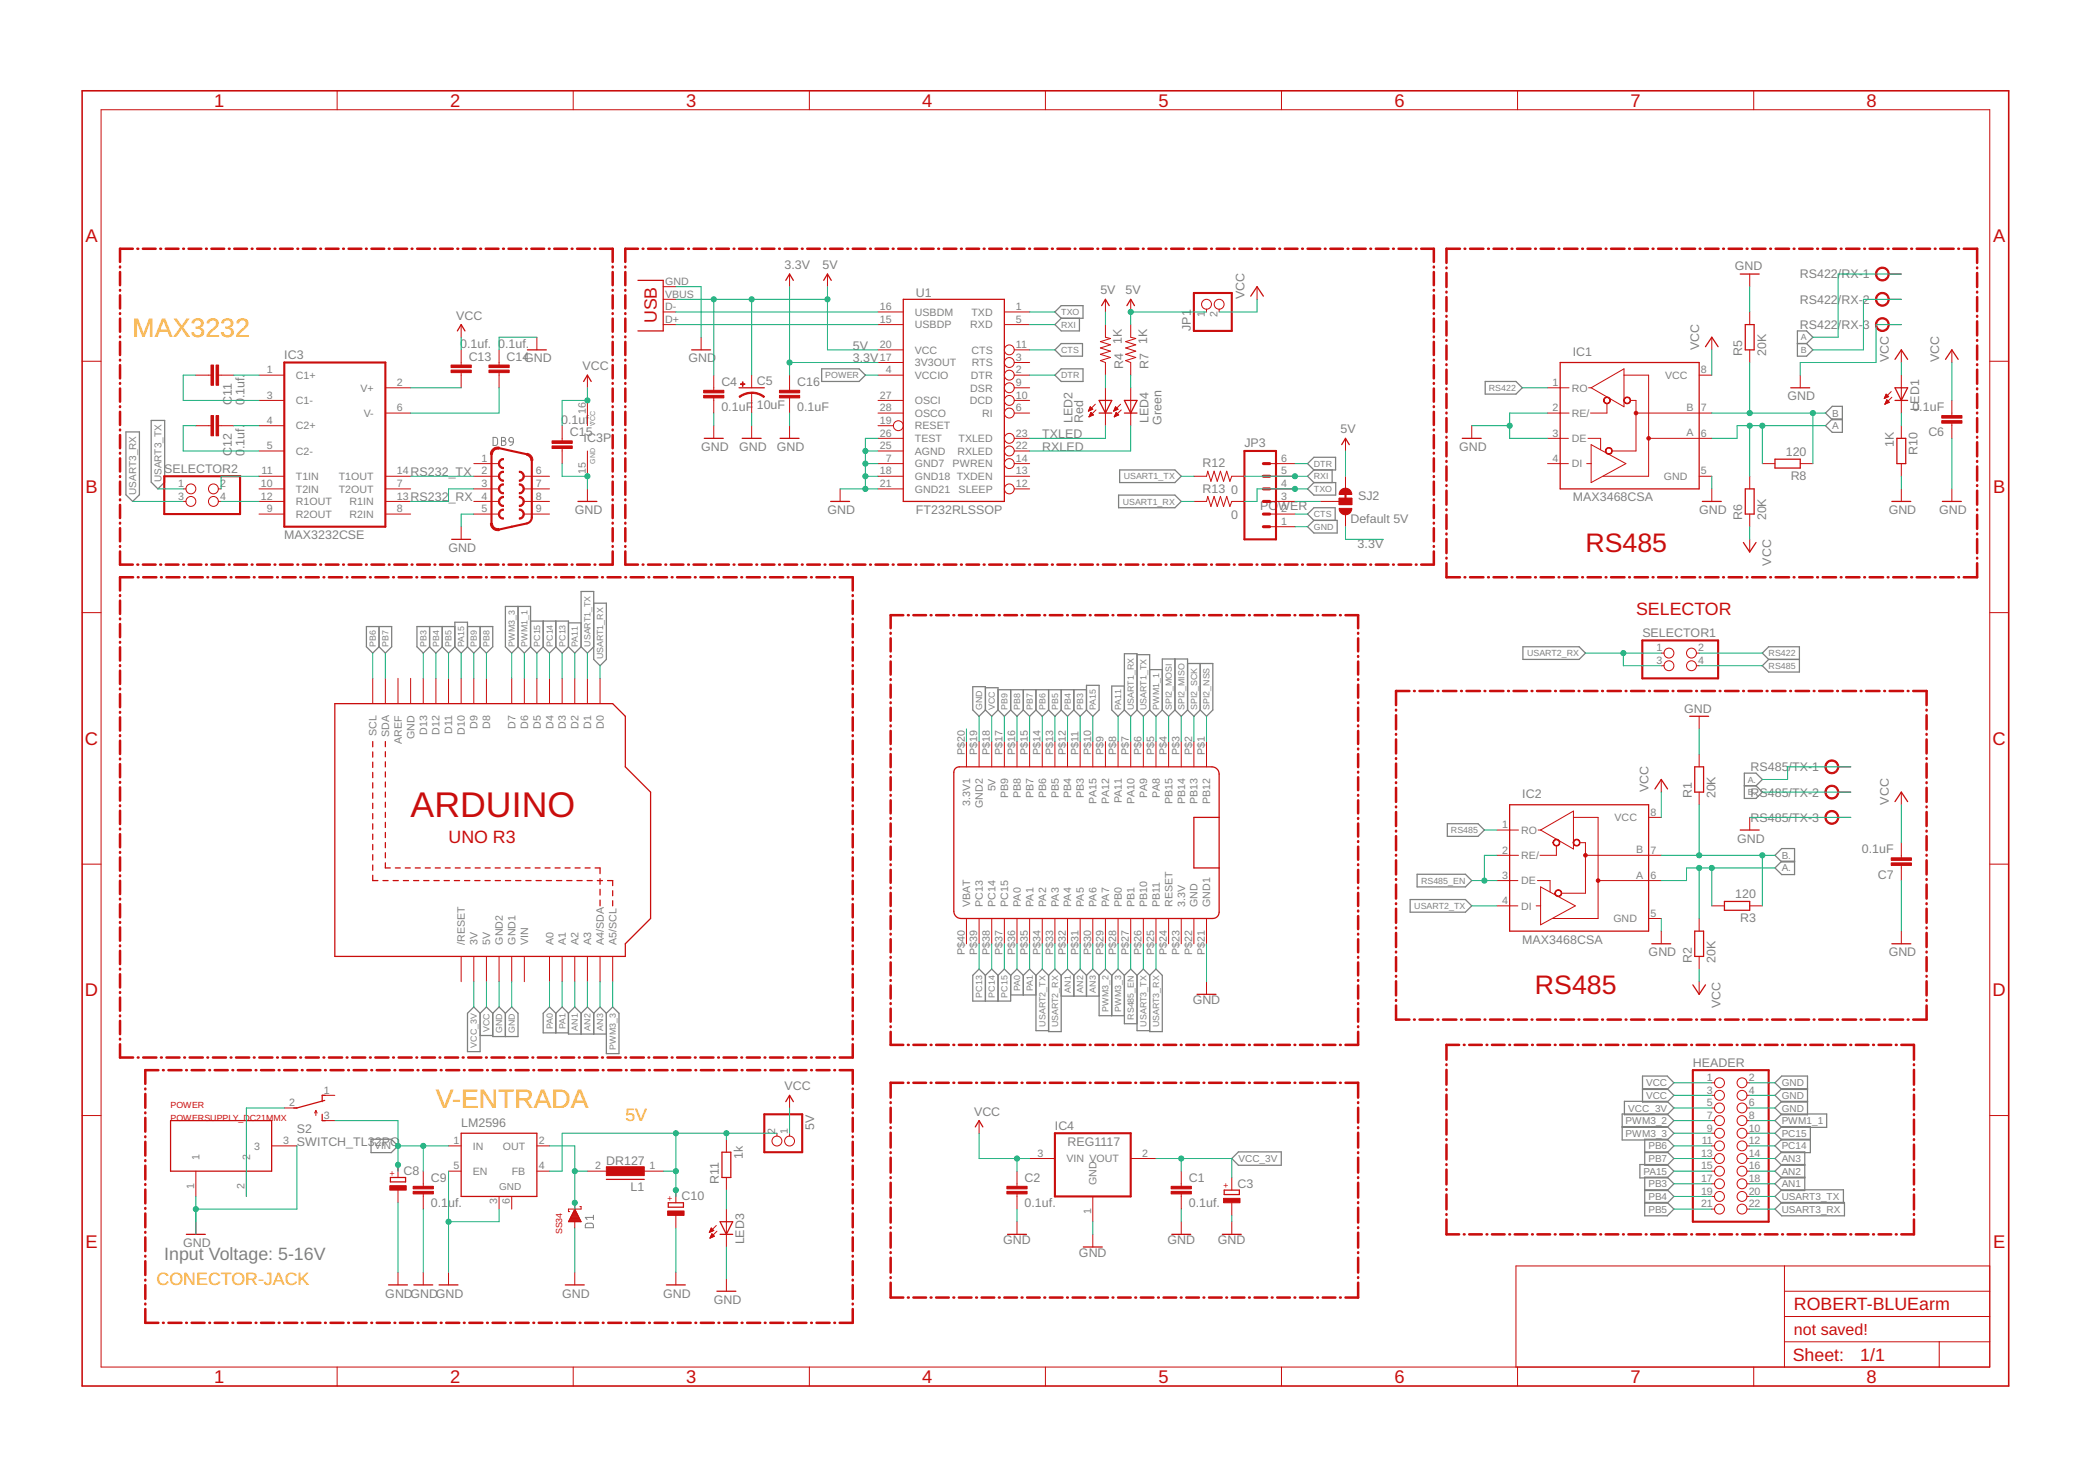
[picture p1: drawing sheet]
<svg xmlns="http://www.w3.org/2000/svg" width="420mm" height="297mm" viewBox="0 0 420 297" stroke-linecap="round" stroke-linejoin="round" font-family="sans-serif">
<defs><g id="words">
<text font-size="7.2" fill="#c90d0c" x="82.5" y="164.3">ARDUINO</text>
<g font-size="5.4" fill="#ffba08">
<text x="26.7" y="67.8">MAX3232</text>
<text x="87.6" y="222.7">V-ENTRADA</text>
</g>
<g font-size="5.4" fill="#c90d0c">
<text x="318.7" y="110.9">RS485</text>
<text x="308.6" y="199.8">RS485</text>
</g>
<g font-size="3.7" fill="#c90d0c">
<text x="43" y="21.4">1</text>
<text x="90.5" y="21.4">2</text>
<text x="138" y="21.4">3</text>
<text x="185.4" y="21.4">4</text>
<text x="232.9" y="21.4">5</text>
<text x="280.3" y="21.4">6</text>
<text x="327.8" y="21.4">7</text>
<text x="375.3" y="21.4">8</text>
<text x="17.2" y="48.6">A</text>
<text x="400.7" y="48.6">A</text>
<text x="17.2" y="99.2">B</text>
<text x="400.7" y="99.2">B</text>
<text x="17.1" y="149.7">C</text>
<text x="400.6" y="149.7">C</text>
<text x="17.1" y="200.2">D</text>
<text x="400.6" y="200.2">D</text>
<text x="17.2" y="250.8">E</text>
<text x="400.7" y="250.8">E</text>
<text x="43" y="277.9">1</text>
<text x="90.5" y="277.9">2</text>
<text x="138" y="277.9">3</text>
<text x="185.4" y="277.9">4</text>
<text x="232.9" y="277.9">5</text>
<text x="280.3" y="277.9">6</text>
<text x="327.8" y="277.9">7</text>
<text x="375.3" y="277.9">8</text>
</g>
<g font-size="3.6" fill="#c90d0c">
<text x="132.1" y="65" transform="rotate(-90 132.1 65)">USB</text>
<text x="328.9" y="123.6">SELECTOR</text>
<text x="90.2" y="169.4">UNO R3</text>
<text x="360.6" y="263.3">ROBERT-BLUEarm</text>
<text x="360.4" y="273.6">Sheet:</text>
<text x="374" y="273.5">1/1</text>
</g>
<g font-size="3.6" fill="#ffba08">
<text x="125.7" y="225.2">5V</text>
<text x="31.5" y="258.2">CONECTOR-JACK</text>
</g>
<text font-size="3.6" fill="#808080" x="33" y="253.2">Input Voltage: 5-16V</text>
<text font-size="3.2" fill="#c90d0c" x="360.6" y="268.4">not saved!</text>
<g font-size="2.5" fill="#808080">
<text x="157.7" y="54.1">3.3V</text>
<text x="165.3" y="54.1">5V</text>
<text x="184.1" y="59.6">U1</text>
<text x="221.2" y="59.1">5V</text>
<text x="226.3" y="59.1">5V</text>
<text x="348.7" y="54.3">GND</text>
<text x="361.8" y="56">RS422/</text>
<text x="370.2" y="56">RX-1</text>
<text x="91.7" y="64.2">VCC</text>
<text x="250.2" y="60.2" transform="rotate(-90 250.2 60.2)">VCC</text>
<text x="361.8" y="61">RS422/</text>
<text x="370.2" y="61">RX-2</text>
<text x="92.5" y="69.9">0.1uf. 0.1uf.</text>
<text x="171.4" y="70.3">5V</text>
<text x="225.5" y="69" transform="rotate(-90 225.5 69)">1K</text>
<text x="230.6" y="69" transform="rotate(-90 230.6 69)">1K</text>
<text x="239.4" y="66.5" transform="rotate(-90 239.4 66.5)">JP1</text>
<text x="316.2" y="71.6">IC1</text>
<text x="341.6" y="70.3" transform="rotate(-90 341.6 70.3)">VCC</text>
<text x="350.3" y="71.6" transform="rotate(-90 350.3 71.6)">R5</text>
<text x="355.1" y="71.6" transform="rotate(-90 355.1 71.6)">20K</text>
<text x="361.8" y="66.1">RS422/</text>
<text x="370.2" y="66.1">RX-3</text>
<text x="57.1" y="72.2">IC3</text>
<text x="94.2" y="72.5">C13</text>
<text x="101.8" y="72.5">C14GND</text>
<text x="117.1" y="74.4">VCC</text>
<text x="138.4" y="72.8">GND</text>
<text x="145" y="77.5">C4</text>
<text x="152.1" y="77.3">C5</text>
<text x="160.3" y="77.5">C16</text>
<text x="171.4" y="72.8">3.3V</text>
<text x="225.8" y="74.1" transform="rotate(-90 225.8 74.1)">R4</text>
<text x="230.9" y="74.1" transform="rotate(-90 230.9 74.1)">R7</text>
<text x="379.7" y="72.8" transform="rotate(-90 379.7 72.8)">VCC</text>
<text x="389.8" y="72.8" transform="rotate(-90 389.8 72.8)">VCC</text>
<text x="46.6" y="81.3" transform="rotate(-90 46.6 81.3)">C11</text>
<text x="49.1" y="81.5" transform="rotate(-90 49.1 81.5)">0</text>
<text x="49.1" y="80.1" transform="rotate(-90 49.1 80.1)">.1uf.</text>
<text x="145" y="82.6">0.1uF</text>
<text x="152.1" y="82.1">10uF</text>
<text x="160.3" y="82.6">0.1uF</text>
<text x="359.4" y="80.5">GND</text>
<text x="384.4" y="82.6">0.1uF</text>
<text x="385.8" y="82.5" transform="rotate(-90 385.8 82.5)">LED1</text>
<text x="112.8" y="85.2">0.1uf</text>
<text x="114.5" y="87.7">C15</text>
<text x="117.3" y="88.8">IC3P</text>
<text x="118.4" y="85.2">.</text>
<text x="209.5" y="88.1">TXLED</text>
<text x="215.6" y="85" transform="rotate(-90 215.6 85)">LED2</text>
<text x="217.8" y="85" transform="rotate(-90 217.8 85)">Red</text>
<text x="230.9" y="85" transform="rotate(-90 230.9 85)">LED4</text>
<text x="233.5" y="85.4" transform="rotate(-90 233.5 85.4)">Green</text>
<text x="250.2" y="89.9">JP3</text>
<text x="269.5" y="87.1">5V</text>
<text x="380.7" y="89.9" transform="rotate(-90 380.7 89.9)">1K</text>
<text x="387.7" y="87.7">C6</text>
<text x="33" y="95.1">SELECTOR2</text>
<text x="46.6" y="91.7" transform="rotate(-90 46.6 91.7)">C12</text>
<text x="49.1" y="91.6" transform="rotate(-90 49.1 91.6)">0</text>
<text x="49.1" y="90.2" transform="rotate(-90 49.1 90.2)">.1uf.</text>
<text x="82.5" y="95.7">RS232_TX</text>
<text x="141" y="90.6">GND</text>
<text x="148.6" y="90.6">GND</text>
<text x="156.2" y="90.6">GND</text>
<text x="209.5" y="90.6">RXLED</text>
<text x="241.8" y="93.9">R12</text>
<text x="293.3" y="90.6">GND</text>
<text x="359" y="91.6">120</text>
<text x="385.5" y="91.4" transform="rotate(-90 385.5 91.4)">R10</text>
<text x="82.5" y="100.8">RS232_RX</text>
<text x="241.8" y="99">R13</text>
<text x="247.5" y="99.3">0</text>
<text x="273" y="100.4">SJ2</text>
<text x="316.2" y="100.8">MAX3468CSA</text>
<text x="360" y="96.4">R8</text>
<text x="115.6" y="103.3">GND</text>
<text x="166.4" y="103.3">GND</text>
<text x="184.1" y="103.3">FT232RLSSOP</text>
<text x="247.5" y="104.3">0</text>
<text x="253.4" y="102.6">PO</text>
<text x="257" y="102.6">WER</text>
<text x="271.5" y="105.1">Default 5V</text>
<text x="341.6" y="103.3">GND</text>
<text x="350.3" y="104.6" transform="rotate(-90 350.3 104.6)">R6</text>
<text x="355.1" y="104.6" transform="rotate(-90 355.1 104.6)">20K</text>
<text x="379.7" y="103.3">GND</text>
<text x="389.8" y="103.3">GND</text>
<text x="57.1" y="108.4">MAX3232CSE</text>
<text x="90.2" y="110.9">GND</text>
<text x="272.9" y="110.2">3.3V</text>
<text x="356.1" y="113.7" transform="rotate(-90 356.1 113.7)">VCC</text>
<text x="330.2" y="128.1">SELECTOR1</text>
<text x="338.6" y="143.2">GND</text>
<text x="351.9" y="155">RS485</text>
<text x="359.6" y="155">/TX-1</text>
<text x="306" y="160.5">IC2</text>
<text x="331.4" y="159.2" transform="rotate(-90 331.4 159.2)">VCC</text>
<text x="340.1" y="160.5" transform="rotate(-90 340.1 160.5)">R1</text>
<text x="344.9" y="160.5" transform="rotate(-90 344.9 160.5)">20K</text>
<text x="351.9" y="160.1">RS485/TX-2</text>
<text x="379.7" y="161.7" transform="rotate(-90 379.7 161.7)">VCC</text>
<text x="351.9" y="165.2">RS485/TX-3</text>
<text x="349.2" y="169.4">GND</text>
<text x="374.3" y="171.5">0.1uF</text>
<text x="377.5" y="176.6">C7</text>
<text x="348.8" y="180.5">120</text>
<text x="349.8" y="185.3">R3</text>
<text x="306" y="189.7">MAX3468CSA</text>
<text x="331.4" y="192.2">GND</text>
<text x="340.1" y="193.5" transform="rotate(-90 340.1 193.5)">R2</text>
<text x="344.9" y="193.5" transform="rotate(-90 344.9 193.5)">20K</text>
<text x="379.7" y="192.2">GND</text>
<text x="239.8" y="201.9">GND</text>
<text x="345.9" y="202.6" transform="rotate(-90 345.9 202.6)">VCC</text>
<text x="340.3" y="214.4">HEADER</text>
<text x="157.7" y="219.1">VCC</text>
<text x="59.7" y="227.8">S2</text>
<text x="92.7" y="226.5">LM2596</text>
<text x="163.7" y="227" transform="rotate(-90 163.7 227)">5V</text>
<text x="195.8" y="224.2">VCC</text>
<text x="212.1" y="227.1">IC4</text>
<text x="59.7" y="230.3">SWITCH_TL3</text>
<text x="75.3" y="230.3">2PO</text>
<text x="149.3" y="232.8" transform="rotate(-90 149.3 232.8)">1k</text>
<text x="214.6" y="230.3">REG1117</text>
<text x="81.1" y="236.2">C8</text>
<text x="86.6" y="237.5">C9</text>
<text x="121.9" y="234.1">DR127</text>
<text x="126.7" y="239.4">L1</text>
<text x="144.5" y="237.9" transform="rotate(-90 144.5 237.9)">R11</text>
<text x="206" y="237.5">C2</text>
<text x="239" y="237.5">C1</text>
<text x="248.8" y="238.7">C3</text>
<text x="86.6" y="242.6">0.1uf.</text>
<text x="137" y="241.2">C10</text>
<text x="206" y="242.6">0.1uf.</text>
<text x="239" y="242.6">0.1uf.</text>
<text x="36.8" y="250.6">GND</text>
<text x="149.6" y="250.1" transform="rotate(-90 149.6 250.1)">LED3</text>
<text x="201.7" y="250.1">GND</text>
<text x="234.7" y="250.1">GND</text>
<text x="244.8" y="250.1">GND</text>
<text x="216.9" y="252.7">GND</text>
<text x="77.5" y="260.8">GNDGNDGND</text>
<text x="113" y="260.8">GND</text>
<text x="133.3" y="260.8">GND</text>
<text x="143.5" y="262">GND</text>
</g>
<g font-size="2.1" fill="#808080">
<text x="133.7" y="59.8">VBUS</text>
<text x="133.7" y="57.3">GND</text>
<text x="133.7" y="64.9">D+</text>
<text x="133.7" y="62.3">D-</text>
<text x="176.9" y="62.3">16</text>
<text x="176.9" y="64.9">15</text>
<text x="183.9" y="63.5">USBDM</text>
<text x="183.9" y="66">USBDP</text>
<text x="195.1" y="66">RXD</text>
<text x="195.3" y="63.5">TXD</text>
<text x="204.2" y="62.3">1</text>
<text x="204.2" y="64.9">5</text>
<text x="242.2" y="63.7" transform="rotate(-90 242.2 63.7)">1</text>
<text x="244.7" y="63.7" transform="rotate(-90 244.7 63.7)">2</text>
<text x="176.9" y="70">20</text>
<text x="183.9" y="71.1">VCC</text>
<text x="195.3" y="71.1">CTS</text>
<text x="204.2" y="70">11</text>
<text x="53.6" y="75">1</text>
<text x="59.5" y="76.2">C1+</text>
<text x="79.8" y="77.6">2</text>
<text x="176.9" y="72.5">17</text>
<text x="178.1" y="75">4</text>
<text x="183.9" y="73.6">3V3OUT</text>
<text x="183.9" y="76.2">VCCIO</text>
<text x="195.2" y="76.2">DTR</text>
<text x="195.3" y="73.6">RTS</text>
<text x="204.2" y="77.6">9</text>
<text x="204.2" y="72.5">3</text>
<text x="204.2" y="75">2</text>
<text x="312.1" y="77.6">1</text>
<text x="334.7" y="76.2">VCC</text>
<text x="341.9" y="75">8</text>
<text x="53.6" y="80.1">3</text>
<text x="59.5" y="81.2">C1-</text>
<text x="72.5" y="78.7">V+</text>
<text x="73.1" y="83.8">V-</text>
<text x="79.8" y="82.7">6</text>
<text x="117.7" y="83.2" transform="rotate(-90 117.7 83.2)">16</text>
<text x="176.9" y="80.1">27</text>
<text x="176.9" y="82.7">28</text>
<text x="183.9" y="81.2">OSCI</text>
<text x="183.9" y="83.8">OSCO</text>
<text x="194.9" y="81.2">DCD</text>
<text x="195.1" y="78.7">DSR</text>
<text x="197.4" y="83.8">RI</text>
<text x="204.2" y="80.1">10</text>
<text x="204.2" y="82.7">6</text>
<text x="312.1" y="82.7">2</text>
<text x="316" y="78.7">RO</text>
<text x="316" y="83.8">RE/</text>
<text x="339.1" y="82.6">B</text>
<text x="341.9" y="82.7">7</text>
<text x="53.6" y="85.2">4</text>
<text x="59.5" y="86.3">C2+</text>
<text x="176.9" y="85.2">19</text>
<text x="176.9" y="87.7">26</text>
<text x="183.9" y="86.3">RESET</text>
<text x="183.9" y="88.8">TEST</text>
<text x="192.7" y="88.8">TXLED</text>
<text x="204.2" y="87.7">23</text>
<text x="312.1" y="87.7">3</text>
<text x="316" y="88.8">DE</text>
<text x="339.1" y="87.7">A</text>
<text x="341.9" y="87.7">6</text>
<text x="52.6" y="95.4">11</text>
<text x="53.6" y="90.3">5</text>
<text x="59.5" y="91.4">C2-</text>
<text x="79.8" y="95.4">14</text>
<text x="96.8" y="92.8">1</text>
<text x="96.8" y="95.4">2</text>
<text x="107.7" y="95.4">6</text>
<text x="117.7" y="95.3" transform="rotate(-90 117.7 95.3)">15</text>
<text x="176.9" y="95.4">18</text>
<text x="176.9" y="90.3">25</text>
<text x="178.1" y="92.8">7</text>
<text x="183.9" y="93.9">GND7</text>
<text x="183.9" y="91.4">AGND</text>
<text x="191.5" y="93.9">PWREN</text>
<text x="192.5" y="91.4">RXLED</text>
<text x="204.2" y="90.3">22</text>
<text x="204.2" y="92.8">14</text>
<text x="204.2" y="95.4">13</text>
<text x="257.6" y="95.4">5</text>
<text x="257.6" y="92.8">6</text>
<text x="312.1" y="92.8">4</text>
<text x="316" y="93.9">DI</text>
<text x="341.9" y="95.4">5</text>
<text x="35.8" y="97.9">1</text>
<text x="35.8" y="100.4">3</text>
<text x="44.2" y="97.9">2</text>
<text x="44.2" y="100.4">4</text>
<text x="52.4" y="97.9">10</text>
<text x="52.4" y="100.4">12</text>
<text x="59.5" y="96.5">T1IN</text>
<text x="59.5" y="99">T2IN</text>
<text x="59.5" y="101.5">R1OUT</text>
<text x="68.1" y="96.5">T1OUT</text>
<text x="68.1" y="99">T2OUT</text>
<text x="70.3" y="101.5">R1IN</text>
<text x="79.8" y="97.9">7</text>
<text x="79.8" y="100.4">13</text>
<text x="96.8" y="97.9">3</text>
<text x="96.8" y="100.4">4</text>
<text x="107.7" y="97.9">7</text>
<text x="107.7" y="100.4">8</text>
<text x="176.9" y="97.9">21</text>
<text x="183.9" y="96.5">GND18 TXDEN</text>
<text x="183.9" y="99">GND21</text>
<text x="192.7" y="99">SLEEP</text>
<text x="204.2" y="97.9">12</text>
<text x="257.6" y="100.4">3</text>
<text x="257.6" y="97.9">4</text>
<text x="334.5" y="96.5">GND</text>
<text x="53.6" y="103">9</text>
<text x="59.5" y="104.1">R2OUT</text>
<text x="70.3" y="104.1">R2IN</text>
<text x="79.8" y="103">8</text>
<text x="96.8" y="103">5</text>
<text x="107.7" y="103">9</text>
<text x="257.6" y="105.5">1</text>
<text x="257.6" y="103">2</text>
<text x="333" y="130.9">1</text>
<text x="341.4" y="130.9">2</text>
<text x="333" y="133.4">3</text>
<text x="341.4" y="133.4">4</text>
<text x="75.7" y="147.9" transform="rotate(-90 75.7 147.9)">SCL</text>
<text x="78.2" y="148.1" transform="rotate(-90 78.2 148.1)">SDA</text>
<text x="80.8" y="149.4" transform="rotate(-90 80.8 149.4)">AREF</text>
<text x="83.3" y="148.5" transform="rotate(-90 83.3 148.5)">GND</text>
<text x="85.8" y="147.7" transform="rotate(-90 85.8 147.7)">D13</text>
<text x="88.4" y="147.7" transform="rotate(-90 88.4 147.7)">D12</text>
<text x="90.9" y="147.5" transform="rotate(-90 90.9 147.5)">D11</text>
<text x="93.5" y="147.7" transform="rotate(-90 93.5 147.7)">D10</text>
<text x="96" y="146.5" transform="rotate(-90 96 146.5)">D9</text>
<text x="98.5" y="146.5" transform="rotate(-90 98.5 146.5)">D8</text>
<text x="103.6" y="146.5" transform="rotate(-90 103.6 146.5)">D7</text>
<text x="106.2" y="146.5" transform="rotate(-90 106.2 146.5)">D6</text>
<text x="108.7" y="146.5" transform="rotate(-90 108.7 146.5)">D5</text>
<text x="111.2" y="146.5" transform="rotate(-90 111.2 146.5)">D4</text>
<text x="113.8" y="146.5" transform="rotate(-90 113.8 146.5)">D3</text>
<text x="116.3" y="146.5" transform="rotate(-90 116.3 146.5)">D2</text>
<text x="118.9" y="146.5" transform="rotate(-90 118.9 146.5)">D1</text>
<text x="121.4" y="146.5" transform="rotate(-90 121.4 146.5)">D0</text>
<text x="193.9" y="151.8" transform="rotate(-90 193.9 151.8)">P$20</text>
<text x="196.5" y="151.8" transform="rotate(-90 196.5 151.8)">P$19</text>
<text x="199" y="151.8" transform="rotate(-90 199 151.8)">P$18</text>
<text x="201.6" y="151.8" transform="rotate(-90 201.6 151.8)">P$17</text>
<text x="204.1" y="151.8" transform="rotate(-90 204.1 151.8)">P$16</text>
<text x="206.6" y="151.8" transform="rotate(-90 206.6 151.8)">P$15</text>
<text x="209.2" y="151.8" transform="rotate(-90 209.2 151.8)">P$14</text>
<text x="211.7" y="151.8" transform="rotate(-90 211.7 151.8)">P$13</text>
<text x="214.3" y="151.8" transform="rotate(-90 214.3 151.8)">P$12</text>
<text x="216.8" y="151.8" transform="rotate(-90 216.8 151.8)">P$11</text>
<text x="219.3" y="151.8" transform="rotate(-90 219.3 151.8)">P$10</text>
<text x="221.9" y="151.8" transform="rotate(-90 221.9 151.8)">P$9</text>
<text x="224.4" y="151.8" transform="rotate(-90 224.4 151.8)">P$8</text>
<text x="226.9" y="151.8" transform="rotate(-90 226.9 151.8)">P$7</text>
<text x="229.5" y="151.8" transform="rotate(-90 229.5 151.8)">P$6</text>
<text x="232" y="151.8" transform="rotate(-90 232 151.8)">P$5</text>
<text x="234.6" y="151.8" transform="rotate(-90 234.6 151.8)">P$4</text>
<text x="237.1" y="151.8" transform="rotate(-90 237.1 151.8)">P$3</text>
<text x="239.6" y="151.8" transform="rotate(-90 239.6 151.8)">P$2</text>
<text x="242.2" y="151.8" transform="rotate(-90 242.2 151.8)">P$1</text>
<text x="200.1" y="159.1" transform="rotate(-90 200.1 159.1)">5V</text>
<text x="202.7" y="160.5" transform="rotate(-90 202.7 160.5)">PB9</text>
<text x="205.2" y="160.5" transform="rotate(-90 205.2 160.5)">PB8</text>
<text x="207.7" y="160.5" transform="rotate(-90 207.7 160.5)">PB7</text>
<text x="210.3" y="160.5" transform="rotate(-90 210.3 160.5)">PB6</text>
<text x="212.8" y="160.5" transform="rotate(-90 212.8 160.5)">PB5</text>
<text x="215.4" y="160.5" transform="rotate(-90 215.4 160.5)">PB4</text>
<text x="217.9" y="160.5" transform="rotate(-90 217.9 160.5)">PB3</text>
<text x="220.4" y="161.5" transform="rotate(-90 220.4 161.5)">PA15</text>
<text x="223" y="161.5" transform="rotate(-90 223 161.5)">PA12</text>
<text x="225.5" y="161.4" transform="rotate(-90 225.5 161.4)">PA11</text>
<text x="228.1" y="161.5" transform="rotate(-90 228.1 161.5)">PA10</text>
<text x="230.6" y="160.3" transform="rotate(-90 230.6 160.3)">PA9</text>
<text x="233.1" y="160.3" transform="rotate(-90 233.1 160.3)">PA8</text>
<text x="235.7" y="161.7" transform="rotate(-90 235.7 161.7)">PB15</text>
<text x="238.2" y="161.7" transform="rotate(-90 238.2 161.7)">PB14</text>
<text x="240.8" y="161.7" transform="rotate(-90 240.8 161.7)">PB13</text>
<text x="243.3" y="161.7" transform="rotate(-90 243.3 161.7)">PB12</text>
<text x="195.1" y="162" transform="rotate(-90 195.1 162)">3.3V1</text>
<text x="197.6" y="162.4" transform="rotate(-90 197.6 162.4)">GND2</text>
<text x="302" y="166.5">1</text>
<text x="305.8" y="167.6">RO</text>
<text x="324.6" y="165">VCC</text>
<text x="331.8" y="163.9">8</text>
<text x="302" y="171.5">2</text>
<text x="305.8" y="172.7">RE/</text>
<text x="328.9" y="171.5">B</text>
<text x="331.8" y="171.5">7</text>
<text x="302" y="176.6">3</text>
<text x="305.8" y="177.7">DE</text>
<text x="328.9" y="176.6">A</text>
<text x="331.8" y="176.6">6</text>
<text x="195.1" y="182.3" transform="rotate(-90 195.1 182.3)">VBAT</text>
<text x="197.6" y="182.3" transform="rotate(-90 197.6 182.3)">PC13</text>
<text x="200.1" y="182.3" transform="rotate(-90 200.1 182.3)">PC14</text>
<text x="202.7" y="182.3" transform="rotate(-90 202.7 182.3)">PC15</text>
<text x="205.2" y="182.3" transform="rotate(-90 205.2 182.3)">PA0</text>
<text x="207.7" y="182.3" transform="rotate(-90 207.7 182.3)">PA1</text>
<text x="210.3" y="182.3" transform="rotate(-90 210.3 182.3)">PA2</text>
<text x="212.8" y="182.3" transform="rotate(-90 212.8 182.3)">PA3</text>
<text x="215.4" y="182.3" transform="rotate(-90 215.4 182.3)">PA4</text>
<text x="217.9" y="182.3" transform="rotate(-90 217.9 182.3)">PA5</text>
<text x="220.4" y="182.3" transform="rotate(-90 220.4 182.3)">PA6</text>
<text x="223" y="182.3" transform="rotate(-90 223 182.3)">PA7</text>
<text x="225.5" y="182.3" transform="rotate(-90 225.5 182.3)">PB0</text>
<text x="228.1" y="182.3" transform="rotate(-90 228.1 182.3)">PB1</text>
<text x="230.6" y="182.3" transform="rotate(-90 230.6 182.3)">PB10</text>
<text x="233.1" y="182.3" transform="rotate(-90 233.1 182.3)">PB11</text>
<text x="235.7" y="182.3" transform="rotate(-90 235.7 182.3)">RESET</text>
<text x="238.2" y="182.3" transform="rotate(-90 238.2 182.3)">3.3V</text>
<text x="240.8" y="182.3" transform="rotate(-90 240.8 182.3)">GND</text>
<text x="243.3" y="182.3" transform="rotate(-90 243.3 182.3)">GND1</text>
<text x="302" y="181.7">4</text>
<text x="305.8" y="182.8">DI</text>
<text x="324.3" y="185.4">GND</text>
<text x="331.8" y="184.2">5</text>
<text x="93.5" y="189.9" transform="rotate(-90 93.5 189.9)">/RESET</text>
<text x="96" y="189.9" transform="rotate(-90 96 189.9)">3V</text>
<text x="98.5" y="189.9" transform="rotate(-90 98.5 189.9)">5V</text>
<text x="101.1" y="189.9" transform="rotate(-90 101.1 189.9)">GND2</text>
<text x="103.6" y="189.9" transform="rotate(-90 103.6 189.9)">GND1</text>
<text x="106.2" y="189.9" transform="rotate(-90 106.2 189.9)">VIN</text>
<text x="111.2" y="189.9" transform="rotate(-90 111.2 189.9)">A0</text>
<text x="113.8" y="189.9" transform="rotate(-90 113.8 189.9)">A1</text>
<text x="116.3" y="189.9" transform="rotate(-90 116.3 189.9)">A2</text>
<text x="118.9" y="189.9" transform="rotate(-90 118.9 189.9)">A3</text>
<text x="121.4" y="189.9" transform="rotate(-90 121.4 189.9)">A4/SDA</text>
<text x="123.9" y="189.9" transform="rotate(-90 123.9 189.9)">A5/SCL</text>
<text x="193.9" y="191.9" transform="rotate(-90 193.9 191.9)">P$40</text>
<text x="196.5" y="191.9" transform="rotate(-90 196.5 191.9)">P$39</text>
<text x="199" y="191.9" transform="rotate(-90 199 191.9)">P$38</text>
<text x="201.6" y="191.9" transform="rotate(-90 201.6 191.9)">P$37</text>
<text x="204.1" y="191.9" transform="rotate(-90 204.1 191.9)">P$36</text>
<text x="206.6" y="191.9" transform="rotate(-90 206.6 191.9)">P$35</text>
<text x="209.2" y="191.9" transform="rotate(-90 209.2 191.9)">P$34</text>
<text x="211.7" y="191.9" transform="rotate(-90 211.7 191.9)">P$33</text>
<text x="214.3" y="191.9" transform="rotate(-90 214.3 191.9)">P$32</text>
<text x="216.8" y="191.9" transform="rotate(-90 216.8 191.9)">P$31</text>
<text x="219.3" y="191.9" transform="rotate(-90 219.3 191.9)">P$30</text>
<text x="221.9" y="191.9" transform="rotate(-90 221.9 191.9)">P$29</text>
<text x="224.4" y="191.9" transform="rotate(-90 224.4 191.9)">P$28</text>
<text x="226.9" y="191.9" transform="rotate(-90 226.9 191.9)">P$27</text>
<text x="229.5" y="191.9" transform="rotate(-90 229.5 191.9)">P$26</text>
<text x="232" y="191.9" transform="rotate(-90 232 191.9)">P$25</text>
<text x="234.6" y="191.9" transform="rotate(-90 234.6 191.9)">P$24</text>
<text x="237.1" y="191.9" transform="rotate(-90 237.1 191.9)">P$23</text>
<text x="239.6" y="191.9" transform="rotate(-90 239.6 191.9)">P$22</text>
<text x="242.2" y="191.9" transform="rotate(-90 242.2 191.9)">P$21</text>
<text x="65.1" y="219.8">1</text>
<text x="343.1" y="217.2">1</text>
<text x="343.1" y="219.8">3</text>
<text x="351.5" y="217.2">2</text>
<text x="351.5" y="219.8">4</text>
<text x="58.1" y="222.3">2</text>
<text x="65.1" y="224.9">3</text>
<text x="155.8" y="228" transform="rotate(-90 155.8 228)">2</text>
<text x="158.4" y="228" transform="rotate(-90 158.4 228)">1</text>
<text x="343.1" y="222.3">5</text>
<text x="343.1" y="224.9">7</text>
<text x="343.1" y="227.4">9</text>
<text x="351.5" y="222.3">6</text>
<text x="351.5" y="224.9">8</text>
<text x="351.5" y="227.4">10</text>
<text x="40.1" y="233" transform="rotate(-90 40.1 233)">1</text>
<text x="50.3" y="233" transform="rotate(-90 50.3 233)">2</text>
<text x="51.1" y="231.1">3</text>
<text x="56.9" y="229.9">3</text>
<text x="91.2" y="229.9">1</text>
<text x="95" y="231.1">IN</text>
<text x="101.1" y="231.1">OUT</text>
<text x="108.3" y="229.9">2</text>
<text x="208.5" y="232.5">3</text>
<text x="214.4" y="233.6">VIN VOUT</text>
<text x="229.6" y="232.5">2</text>
<text x="342" y="232.5">13</text>
<text x="342.1" y="229.9">11</text>
<text x="351.5" y="229.9">12</text>
<text x="351.5" y="232.5">14</text>
<text x="39" y="238.9" transform="rotate(-90 39 238.9)">1</text>
<text x="49.2" y="238.9" transform="rotate(-90 49.2 238.9)">2</text>
<text x="91.2" y="235">5</text>
<text x="95" y="236.1">EN</text>
<text x="102.9" y="236.1">FB</text>
<text x="108.3" y="235">4</text>
<text x="119.7" y="235">2</text>
<text x="130.6" y="235">1</text>
<text x="220.4" y="238.1" transform="rotate(-90 220.4 238.1)">GND</text>
<text x="342" y="235">15</text>
<text x="342" y="237.6">17</text>
<text x="351.5" y="235">16</text>
<text x="351.5" y="237.6">18</text>
<text x="100" y="242" transform="rotate(-90 100 242)">3</text>
<text x="102.5" y="242" transform="rotate(-90 102.5 242)">6</text>
<text x="219.3" y="244" transform="rotate(-90 219.3 244)">1</text>
<text x="342" y="240.1">19</text>
<text x="342" y="242.6">21</text>
<text x="351.5" y="240.1">20</text>
<text x="351.5" y="242.6">22</text>
</g>
<g font-size="2" fill="#808080">
<text x="368.3" y="83.7">B</text>
<text x="368.3" y="86.3">A</text>
<text x="27.4" y="99.4" transform="rotate(-90 27.4 99.4)">USART3_RX</text>
<text x="32.5" y="96.9" transform="rotate(-90 32.5 96.9)">USART3_TX</text>
<text x="358.2" y="172.6">B.</text>
<text x="358.2" y="175.1">A.</text>
<text x="330.9" y="218.3">VCC</text>
<text x="330.9" y="220.9">VCC</text>
<text x="358.2" y="218.3">GND</text>
<text x="358.2" y="220.9">GND</text>
<text x="326.8" y="225.9">PWM3_2</text>
<text x="327.3" y="223.4">VCC_3V</text>
<text x="358.2" y="223.4">GND</text>
<text x="358.2" y="225.9">PWM1_1</text>
<text x="75.3" y="231">VIN</text>
<text x="249" y="233.6">VCC_3V</text>
<text x="326.8" y="228.5">PWM3_3</text>
<text x="331.4" y="231">PB6</text>
<text x="331.4" y="233.5">PB7</text>
<text x="358.2" y="231">PC14</text>
<text x="358.2" y="228.5">PC15</text>
<text x="358.2" y="233.6">AN3</text>
<text x="100.3" y="239.2">GND</text>
<text x="330.4" y="236.1">PA15</text>
<text x="331.4" y="238.6">PB3</text>
<text x="358.2" y="236.1">AN2</text>
<text x="358.2" y="238.6">AN1</text>
<text x="331.4" y="241.2">PB4</text>
<text x="331.4" y="243.7">PB5</text>
<text x="358.2" y="243.7">USART3_RX</text>
<text x="358.2" y="241.2">USART3_TX</text>
</g>
<g font-size="1.8" fill="#808080">
<text x="213.3" y="63.3">TXO</text>
<text x="213.3" y="65.9">RXI</text>
<text x="213.3" y="70.9">CTS</text>
<text x="362" y="68.4">A</text>
<text x="362" y="70.9">B</text>
<text x="165.9" y="76">POWER</text>
<text x="213.3" y="76">DTR</text>
<text x="299.3" y="78.6">RS422</text>
<text x="264.1" y="93.8">DTR</text>
<text x="225.7" y="101.4">USART1_RX</text>
<text x="225.9" y="96.3">USART1_TX</text>
<text x="264.1" y="98.9">TXO</text>
<text x="264.1" y="96.3">RXI</text>
<text x="264.1" y="106.5">GND</text>
<text x="264.1" y="104">CTS</text>
<text x="75.6" y="130" transform="rotate(-90 75.6 130)">PB6</text>
<text x="78.1" y="130" transform="rotate(-90 78.1 130)">PB7</text>
<text x="85.7" y="130" transform="rotate(-90 85.7 130)">PB3</text>
<text x="88.3" y="130" transform="rotate(-90 88.3 130)">PB4</text>
<text x="90.8" y="130" transform="rotate(-90 90.8 130)">PB5</text>
<text x="93.3" y="130" transform="rotate(-90 93.3 130)">PA15</text>
<text x="95.9" y="130" transform="rotate(-90 95.9 130)">PB9</text>
<text x="98.4" y="130" transform="rotate(-90 98.4 130)">PB8</text>
<text x="103.5" y="130" transform="rotate(-90 103.5 130)">PWM3_3</text>
<text x="106" y="130" transform="rotate(-90 106 130)">PWM1_1</text>
<text x="108.6" y="130" transform="rotate(-90 108.6 130)">PC15</text>
<text x="111.1" y="130" transform="rotate(-90 111.1 130)">PC14</text>
<text x="113.7" y="130" transform="rotate(-90 113.7 130)">PC13</text>
<text x="116.2" y="130" transform="rotate(-90 116.2 130)">PA11</text>
<text x="118.7" y="130" transform="rotate(-90 118.7 130)">USART1_TX</text>
<text x="307" y="131.9">USART2_RX</text>
<text x="355.6" y="131.9">RS422</text>
<text x="121.3" y="132.5" transform="rotate(-90 121.3 132.5)">USART1_RX</text>
<text x="355.6" y="134.4">RS485</text>
<text x="197.5" y="142.7" transform="rotate(-90 197.5 142.7)">GND</text>
<text x="200" y="142.7" transform="rotate(-90 200 142.7)">VCC</text>
<text x="202.5" y="142.7" transform="rotate(-90 202.5 142.7)">PB9</text>
<text x="205.1" y="142.7" transform="rotate(-90 205.1 142.7)">PB8</text>
<text x="207.6" y="142.7" transform="rotate(-90 207.6 142.7)">PB7</text>
<text x="210.2" y="142.7" transform="rotate(-90 210.2 142.7)">PB6</text>
<text x="212.7" y="142.7" transform="rotate(-90 212.7 142.7)">PB5</text>
<text x="215.2" y="142.7" transform="rotate(-90 215.2 142.7)">PB4</text>
<text x="217.8" y="142.7" transform="rotate(-90 217.8 142.7)">PB3</text>
<text x="220.3" y="142.7" transform="rotate(-90 220.3 142.7)">PA15</text>
<text x="225.4" y="142.7" transform="rotate(-90 225.4 142.7)">PA11</text>
<text x="227.9" y="142.7" transform="rotate(-90 227.9 142.7)">USART1_RX</text>
<text x="230.5" y="142.7" transform="rotate(-90 230.5 142.7)">USART1_TX</text>
<text x="233" y="142.7" transform="rotate(-90 233 142.7)">PWM1_1</text>
<text x="235.6" y="142.7" transform="rotate(-90 235.6 142.7)">SPI2_MOSI</text>
<text x="238.1" y="142.7" transform="rotate(-90 238.1 142.7)">SPI2_MISO</text>
<text x="240.6" y="142.7" transform="rotate(-90 240.6 142.7)">SPI2_SCK</text>
<text x="243.2" y="142.7" transform="rotate(-90 243.2 142.7)">SPI2_NSS</text>
<text x="351.3" y="159.8">B.</text>
<text x="351.3" y="157.3">A.</text>
<text x="291.7" y="167.4">RS485</text>
<text x="285.7" y="177.6">RS485_EN</text>
<text x="284.3" y="182.7">USART2_TX</text>
<text x="197.5" y="200.5" transform="rotate(-90 197.5 200.5)">PC13</text>
<text x="200" y="200.5" transform="rotate(-90 200 200.5)">PC14</text>
<text x="202.5" y="200.5" transform="rotate(-90 202.5 200.5)">PC15</text>
<text x="205.1" y="199.3" transform="rotate(-90 205.1 199.3)">PA0</text>
<text x="207.6" y="199.3" transform="rotate(-90 207.6 199.3)">PA1</text>
<text x="215.2" y="199.5" transform="rotate(-90 215.2 199.5)">AN1</text>
<text x="217.8" y="199.5" transform="rotate(-90 217.8 199.5)">AN2</text>
<text x="220.3" y="199.5" transform="rotate(-90 220.3 199.5)">AN3</text>
<text x="222.9" y="203.4" transform="rotate(-90 222.9 203.4)">PWM3_2</text>
<text x="225.4" y="203.4" transform="rotate(-90 225.4 203.4)">PWM3_3</text>
<text x="98.4" y="207.4" transform="rotate(-90 98.4 207.4)">VCC</text>
<text x="101" y="207.6" transform="rotate(-90 101 207.6)">GND</text>
<text x="103.5" y="207.6" transform="rotate(-90 103.5 207.6)">GND</text>
<text x="111.1" y="206.9" transform="rotate(-90 111.1 206.9)">PA0</text>
<text x="113.7" y="206.9" transform="rotate(-90 113.7 206.9)">PA1</text>
<text x="116.2" y="207.1" transform="rotate(-90 116.2 207.1)">AN1</text>
<text x="118.7" y="207.1" transform="rotate(-90 118.7 207.1)">AN2</text>
<text x="121.3" y="207.1" transform="rotate(-90 121.3 207.1)">AN3</text>
<text x="210.2" y="206.3" transform="rotate(-90 210.2 206.3)">USART2_TX</text>
<text x="212.7" y="206.5" transform="rotate(-90 212.7 206.5)">USART2_RX</text>
<text x="227.9" y="205" transform="rotate(-90 227.9 205)">RS485_EN</text>
<text x="230.5" y="206.3" transform="rotate(-90 230.5 206.3)">USART3_TX</text>
<text x="233" y="206.5" transform="rotate(-90 233 206.5)">USART3_RX</text>
<text x="95.9" y="210.6" transform="rotate(-90 95.9 210.6)">VCC_3V</text>
<text x="123.8" y="211" transform="rotate(-90 123.8 211)">PWM3_3</text>
</g>
<g font-size="1.8" fill="#c90d0c">
<text x="34.3" y="222.7">POWER</text>
<text x="34.3" y="225.2">POWERSUPPLY_DC21M</text>
<text x="55" y="225.2">MX</text>
<text x="79.4" y="236.2" transform="rotate(-90 79.4 236.2)">+</text>
<text x="247" y="238.8" transform="rotate(-90 247 238.8)">+</text>
<text x="135.3" y="241.3" transform="rotate(-90 135.3 241.3)">+</text>
<text x="113" y="248.1" transform="rotate(-90 113 248.1)">SS34</text>
</g>
<g font-size="1.4" fill="#808080">
<text x="119.6" y="85.5" transform="rotate(-90 119.6 85.5)">VCC</text>
<text x="119.6" y="93.2" transform="rotate(-90 119.6 93.2)">GND</text>
</g>
</g></defs>
<path d="M99.1 87.9h.7l.2 .3v.9l-.2 .4h-.7zM100.8 87.9h.5a.36 .36 0 0 1 .3 .4 .36 .36 0 0 1-.3 .3 .46 .46 0 0 1 .4 .5 .46 .46 0 0 1-.4 .4h-.5zM100.8 88.6h.5M102.4 88l.4-.1 .3 .1 .1 .8-.8-.1-.1-.3zM103.2 88.8l-.1 .4-.6 .3M117.8 246l.3-.2 .9 .1 .3 .2v.6h-1.6zM119.3 244.2v.9M119.3 244.7h-1.6l.3 .4" fill="none" stroke="#808080" stroke-width=".2"/>
<g fill="none" stroke="#808080" stroke-width=".25">
<path d="M165.2 74.1h7.5l1.3 1.3-1.3 1.3h-7.5zM212.1 62.7l1.2-1.3h4.4v2.6h-4.4zM213.3 74.1h4.4v2.6h-4.4l-1.2-1.3zM213.3 69h4.3v2.6h-4.3l-1.2-1.3zM213.3 64l-1.2 1.2 1.2 1.3h3.7v-2.5M298.6 76.7h6.2l1.2 1.2-1.2 1.3h-6.2zM361.3 66.5h1.9l1.2 1.3-1.2 1.2 1.2 1.3-1.2 1.3h-1.9zM361.3 69h1.9M25.3 86.8h2.7v12.6l-1.3 1.4-1.4-1.4zM30.4 84.5h2.7v12.4l-1.4 1.4-1.3-1.4zM224.9 99.5h11.3l1.3 1.3-1.3 1.2h-11.3zM225.1 94.4h11.1l1.3 1.3-1.3 1.3h-11.1z"/>
<path d="M262.9 98.3l1.2-1.3h4.4v2.5h-4.4zM262.9 93.2l1.2-1.3h4.4v2.5h-4.4zM264.1 94.4l-1.2 1.3 1.2 1.3M267.8 94.4v2.6M370.4 84.2h-2.1l-1.3 1.4 1.3 1.3h2.1v-5.2h-2.1l-1.3 1.3 1.3 1.3h2.1M262.9 105.9l1.2-1.3h4.7v2.5h-4.7zM264.1 104.6l-1.2-1.3 1.2-1.3h4.3v2.6M73.7 125.9h5v4.1l-1.2 1.3-1.3-1.3-1.3 1.3-1.2-1.3zM76.2 125.9v4.1M86.4 125.9v4.1M86.4 130l1.2 1.3 1.3-1.3M88.9 125.9v4.1"/>
<path d="M88.9 130l1.3 1.3 1.2-1.3M91.4 125.9h-7.6v4.1l1.3 1.3 1.3-1.3M91.4 130v-4.9h2.6v4.9M91.4 130l1.3 1.3 1.3-1.3M94 125.9h5.1v4.1l-1.3 1.3-1.3-1.3M94 130l1.2 1.3 1.3-1.3M96.5 125.9v4.1M104.1 121.9v8.1M104.1 130l-1.2 1.3-1.3-1.3v-8.1h5.1v8.1M104.1 130l1.3 1.3 1.3-1.3M106.7 124.8h7.6v5.2M106.7 130l1.2 1.3 1.3-1.3"/>
<path d="M109.2 130l1.3 1.3 1.2-1.3M109.2 124.8v5.2M111.7 124.8v5.2M111.7 130l1.3 1.3 1.3-1.3M114.3 130l1.2 1.3 1.3-1.3M114.3 125.2h2.5M116.8 130l1.3 1.3 1.3-1.3M119.4 121.2h2.5v11.3l-1.3 1.3-1.2-1.3v-13.6h-2.6v11.1M195.6 138h2.5v4.7l-1.3 1.3-1.2-1.3zM198.1 138.2h2.5v4.5M200.6 138.6h17.8M203.2 138.6v4.1"/>
<path d="M205.7 138.6v4.1M208.3 138.6v4.1M210.8 138.6v4.1M213.3 138.6v4.1M215.9 138.6v4.1M218.4 137.7h2.6v5l-1.3 1.3-1.3-1.3zM226 137.9h-2.5v4.8l1.3 1.3 1.2-1.3M228.6 131.6h2.5v11.1M231.1 134.6h2.6M236.2 132.4v10.3M238.7 133.3h5.1v9.4l-1.3 1.3-1.2-1.3M241.3 133.3v9.4"/>
<path d="M306.2 130h11.3l1.2 1.3-1.2 1.2h-11.3zM354.3 131.3l1.3-1.3h6.1v5.1h-6.1l-1.3-1.3 1.3-1.3zM355.6 132.5h6.1M198.1 142.7l1.3 1.3 1.2-1.3M200.6 142.7l1.3 1.3 1.3-1.3M203.2 142.7l1.2 1.3 1.3-1.3M205.7 142.7l1.3 1.3 1.3-1.3M208.3 142.7l1.2 1.3 1.3-1.3M210.8 142.7l1.3 1.3 1.2-1.3M213.3 142.7l1.3 1.3 1.3-1.3M215.9 142.7l1.2 1.3 1.3-1.3M226 142.7l1.3 1.3 1.3-1.3"/>
<path d="M226 142.7v-11.3h2.6v11.3M228.6 142.7l1.2 1.3 1.3-1.3M231.1 142.7l1.3 1.3 1.3-1.3M233.7 142.7l1.2 1.3 1.3-1.3M233.7 142.7v-10.3h5v10.3M236.2 142.7l1.3 1.3 1.2-1.3M238.7 142.7l1.3 1.3 1.3-1.3M350.7 155.4h2.3l1.3 1.3-1.3 1.2 1.3 1.3-1.3 1.3h-2.3zM350.7 157.9h2.3M284.9 175.7h9.7l1.3 1.3-1.3 1.2h-9.7zM291 165.5h6.1l1.3 1.3-1.3 1.3h-6.1zM360.8 173.1h-2.6l-1.4 1.3 1.4 1.4h2.6v-5.3h-2.6l-1.4 1.4 1.4 1.3h2.6"/>
<path d="M198.1 196l-1.3-1.2-1.2 1.2v5.2h7.6v-5.2M198.1 196v5.2M198.1 196l1.3-1.2 1.2 1.2M200.6 196v5.2M200.6 196l1.3-1.2 1.3 1.2M203.2 200h5.1M203.2 196l1.2-1.2 1.3 1.2M205.7 196v4M205.7 196l1.3-1.2 1.3 1.2M208.3 196v11.1h2.5M208.3 196l1.2-1.2 1.3 1.2M210.8 196v11.3h2.5v-11.3"/>
<path d="M210.8 196l1.3-1.2 1.2 1.2M213.3 196l1.3-1.2 1.3 1.2M215.9 196l1.2-1.2 1.3 1.2M215.9 196v4.2M218.4 196l1.3-1.2 1.3 1.2M218.4 196v4.2M221 196l1.2-1.2 1.3 1.2M221 196v8.1h5M223.5 196v8.1M223.5 196l1.3-1.2 1.2 1.2M226 196v9.7h2.6M226 196l1.3-1.2 1.3 1.2"/>
<path d="M228.6 196v11.1h2.5M228.6 196l1.2-1.2 1.3 1.2M231.1 196l1.3-1.2 1.3 1.2v11.3h-2.6zM283.5 180.8h11.1l1.3 1.3-1.3 1.2h-11.1zM94 203.6l1.2-1.2 1.3 1.2v7.7h-2.5zM96.5 203.6l1.3-1.2 1.3 1.2M96.5 208.1h2.6M99.1 203.6v4.7h5v-4.7l-1.2-1.2-1.3 1.2M99.1 203.6l1.2-1.2 1.3 1.2M101.6 203.6v4.7M111.7 203.6l-1.2-1.2-1.3 1.2v4h5.1M111.7 203.6v4"/>
<path d="M111.7 203.6l1.3-1.2 1.3 1.2M114.3 203.6v4.2h7.6M114.3 203.6l1.2-1.2 1.3 1.2M116.8 203.6v4.2M116.8 203.6l1.3-1.2 1.3 1.2M119.4 203.6v4.2M119.4 203.6l1.2-1.2 1.3 1.2M123.2 202.4l1.2 1.2v8.2h-2.5v-8.2zM213.3 200.2h7.7M330.2 218.8h5l1.3 1.3-1.3 1.4h-5v-5.2h5l1.3 1.3-1.3 1.3h-5M363.4 218.9h-5.2l-1.4-1.3 1.4-1.3h5.2v7.7h-5.2l-1.4-1.3 1.4-1.4h5.2M363.4 218.8h-5.2l-1.4 1.3 1.4 1.4h5.2"/>
<path d="M74.6 229h4.1l1.3 1.3-1.3 1.3h-4.1zM249 231.5h8.6v2.7h-8.6l-1.4-1.4zM326.1 226.4h9.1l1.3 1.4-1.3 1.3h-9.1v-5.2h9.1l1.3 1.3-1.3 1.4h-9.1M326.6 221.3h8.6l1.3 1.4-1.3 1.3h-8.6zM329.7 234h5.5l1.3 1.4-1.3 1.3h-5.5zM330.6 231.5h4.6l1.3 1.3-1.3 1.4h-4.6v-5.2h4.6l1.3 1.3-1.3 1.3h-4.6M330.6 239.3h4.6l1.3-1.4-1.3-1.3h-4.6v7.7h4.6l1.3-1.3-1.3-1.3h-4.6M330.6 239.1h4.6l1.3 1.4-1.3 1.3h-4.6M356.8 225.2l1.4-1.3h9v2.7h-9zM362.8 234.2h-4.6l-1.4-1.4 1.4-1.3h4.6v7.8h-4.6l-1.4-1.4 1.4-1.3h4.6M362.8 234h-4.6l-1.4 1.4 1.4 1.3h4.6M363.9 229h-5.7l-1.4 1.3 1.4 1.3h5.7v-5.2h-5.7l-1.4 1.4 1.4 1.3h5.7"/>
<path d="M356.8 240.5l1.4-1.4h12.4v2.7h-12.4zM356.8 243l1.4-1.3h12.6v2.6h-12.6z"/>
</g>
<g fill="none" stroke="#c90d0c" stroke-width=".51">
<path d="M24.1 53.6v.1M24.1 54.7v2.6M24.1 58.3v.1M24.1 59.4v2.6M26.7 50h-2.6v2.6M27.6 50h.2M28.7 50h2.6M32.2 50h.2M33.3 50h2.6M36.8 50h.2M37.9 50h2.6M41.4 50h.2"/>
<path d="M42.5 50h2.6M46 50h.2M47.1 50h2.6M50.6 50h.2M51.7 50h2.6M55.2 50h.2M56.3 50h2.5M59.8 50h.1M60.9 50h2.6M64.4 50h.1M65.5 50h2.6M69 50h.1"/>
<path d="M70.1 50h2.5M73.6 50h.1M74.7 50h2.5M78.2 50h.1M79.3 50h2.5M82.8 50h.1M83.9 50h2.5M87.4 50h.1M88.5 50h2.5M91.9 50h.2M93 50h2.6M96.5 50h.2"/>
<path d="M97.6 50h2.6M101.1 50h.2M102.2 50h2.6M105.7 50h.2M106.8 50h2.6M110.3 50h.2M111.4 50h2.6M114.9 50h.2M116 50h2.6M119.5 50h.2M120.6 50h2.6v2.6M123.2 53.6v.1"/>
<path d="M123.2 54.7v2.6M123.2 58.3v.1M123.2 59.4v2.6M125.7 53.6v.1M125.7 54.7v2.6M125.7 58.3v.1M125.7 59.4v2.6M128.2 50h-2.5v2.6M129.2 50h.1M130.3 50h2.5M133.8 50h.1M134.9 50h2.5"/>
<path d="M138.3 50h.2M139.4 50h2.6M142.9 50h.2M144 50h2.5M147.5 50h.1M148.6 50h2.5M152.1 50h.1M153.1 50h2.6M156.6 50h.2M157.7 50h2.6M161.2 50h.2M162.3 50h2.5"/>
<path d="M165.8 50h.1M166.9 50h2.5M170.3 50h.2M171.4 50h2.6M174.9 50h.2M176 50h2.5M179.5 50h.1M180.6 50h2.5M184 50h.2M185.1 50h2.6M188.6 50h.2M189.7 50h2.6"/>
<path d="M193.2 50h.2M194.3 50h2.5M197.8 50h.1M198.9 50h2.5M202.3 50h.2M203.4 50h2.6M206.9 50h.2M208 50h2.5M211.5 50h.1M212.6 50h2.5M216 50h.2M217.1 50h2.6"/>
<path d="M220.6 50h.2M221.7 50h2.6M225.2 50h.1M226.3 50h2.5M229.8 50h.1M230.9 50h2.5M234.3 50h.2M235.4 50h2.6M238.9 50h.2M240 50h2.5M243.5 50h.1M244.6 50h2.5"/>
<path d="M248.1 50h.1M249.2 50h2.5M252.6 50h.2M253.7 50h2.6M257.2 50h.1M258.3 50h2.5M261.8 50h.1M262.9 50h2.5M266.3 50h.2M267.4 50h2.6M270.9 50h.2M272 50h2.6"/>
<path d="M275.5 50h.1M276.6 50h2.5M280.1 50h.1M281.2 50h2.5M284.6 50h.2M285.7 50h2.5v2.6M288.2 53.6v.1M288.2 54.7v2.6M288.2 58.3v.1M288.2 59.4v2.6M290.8 53.8v.1M290.8 54.9v2.8"/>
<path d="M290.8 58.6v.2M290.8 59.7v2.8M293.5 50h-2.7v2.8M294.4 50h.2M295.5 50h2.7M299.1 50h.2M300.2 50h2.7M303.9 50h.1M305 50h2.7M308.6 50h.2M309.7 50h2.7M313.3 50h.2"/>
<path d="M314.4 50h2.7M318.1 50h.1M319.2 50h2.6M322.8 50h.1M323.9 50h2.7M327.5 50h.2M328.6 50h2.7M332.2 50h.2M333.3 50h2.7M337 50h.1M338.1 50h2.7M341.7 50h.1"/>
<path d="M342.8 50h2.7M346.4 50h.2M347.5 50h2.7M351.1 50h.2M352.2 50h2.7M355.9 50h.1M357 50h2.7M360.6 50h.1M361.7 50h2.7M365.3 50h.2M366.4 50h2.7M370.1 50h.1"/>
<path d="M371.1 50h2.7M374.8 50h.1M375.9 50h2.7M379.5 50h.1M380.6 50h2.7M384.2 50h.2M385.3 50h2.7M389 50h.1M390 50h2.7M393.7 50h.1M394.8 50h2.7v2.8M397.5 53.8v.1"/>
<path d="M397.5 54.9v2.8M397.5 58.6v.2M397.5 59.7v2.8M24.1 62.9v.2M24.1 64v2.7M24.1 67.6v.2M24.1 68.7v2.7M24.1 72.3v.2M24.1 73.4v2.7M24.1 77v.1M24.1 78.1v2.6M123.2 62.9v.2"/>
<path d="M123.2 64v2.7M123.2 67.6v.2M123.2 68.7v2.7M123.2 72.3v.2M123.2 73.4v2.7M123.2 77v.1M123.2 78.1v2.6M125.7 62.9v.2M125.7 64v2.7M125.7 67.6v.2M125.7 68.7v2.7M125.7 72.3v.2"/>
<path d="M125.7 73.4v2.7M125.7 77v.1M125.7 78.1v2.6M288.2 62.9v.2M288.2 64v2.7M288.2 67.6v.2M288.2 68.7v2.7M288.2 72.3v.2M288.2 73.4v2.7M288.2 77v.1M288.2 78.1v2.6M290.8 63.5v.1"/>
<path d="M290.8 64.6v2.8M290.8 68.3v.2M290.8 69.4v2.9M290.8 73.2v.2M290.8 74.3v2.8M290.8 78.1v.1M290.8 79.2v2.8M397.5 63.5v.1M397.5 64.6v2.8M397.5 68.3v.2M397.5 69.4v2.9M397.5 73.2v.2"/>
<path d="M397.5 74.3v2.8M397.5 78.1v.1M397.5 79.2v2.8M24.1 81.7v.1M24.1 82.8v2.6M24.1 86.3v.2M24.1 87.4v2.7M24.1 91v.2M24.1 92.1v2.7M24.1 95.7v.2M24.1 96.8v2.6M123.2 81.7v.1"/>
<path d="M123.2 82.8v2.6M123.2 86.3v.2M123.2 87.4v2.7M123.2 91v.2M123.2 92.1v2.7M123.2 95.7v.2M123.2 96.8v2.6M125.7 81.7v.1M125.7 82.8v2.6M125.7 86.3v.2M125.7 87.4v2.7M125.7 91v.2"/>
<path d="M125.7 92.1v2.7M125.7 95.7v.2M125.7 96.8v2.6M288.2 81.7v.1M288.2 82.8v2.6M288.2 86.3v.2M288.2 87.4v2.7M288.2 91v.2M288.2 92.1v2.7M288.2 95.7v.2M288.2 96.8v2.6M290.8 82.9v.2"/>
<path d="M290.8 84v2.8M290.8 87.8v.1M290.8 88.9v2.8M290.8 92.6v.2M290.8 93.7v2.9M290.8 97.5v.2M290.8 98.6v2.8M397.5 82.9v.2M397.5 84v2.8M397.5 87.8v.1M397.5 88.9v2.8M397.5 92.6v.2"/>
<path d="M397.5 93.7v2.9M397.5 97.5v.2M397.5 98.6v2.8M24.1 110.8v2.7h2.6M24.1 100.4v.1M24.1 101.5v2.6M24.1 105.1v.1M24.1 106.2v2.6M24.1 109.7v.2M24.1 119.6v.2M26.8 116h-2.7v2.7M27.6 113.5h.2"/>
<path d="M27.7 116h.2M28.7 113.5h2.6M28.8 116h2.6M32.2 113.5h.2M32.4 116h.1M33.3 113.5h2.6M33.5 116h2.6M36.8 113.5h.2M37 116h.2M37.9 113.5h2.6M38.1 116h2.7M41.4 113.5h.2"/>
<path d="M41.7 116h.1M42.5 113.5h2.6M42.8 116h2.6M46 113.5h.2M46.4 116h.1M47.1 113.5h2.6M47.5 116h2.6M50.6 113.5h.2M51 116h.2M51.7 113.5h2.6M52.1 116h2.7M55.2 113.5h.2"/>
<path d="M55.7 116h.2M56.3 113.5h2.5M56.8 116h2.6M59.8 113.5h.1M60.4 116h.1M60.9 113.5h2.6M61.5 116h2.6M64.4 113.5h.1M65 116h.2M65.5 113.5h2.6M66.1 116h2.7M69 113.5h.1"/>
<path d="M69.7 116h.1M70.1 113.5h2.5M70.8 116h2.6M73.6 113.5h.1M74.4 116h.1M74.7 113.5h2.5M75.5 116h2.6M78.2 113.5h.1M79 116h.2M79.3 113.5h2.5M80.1 116h2.7M82.8 113.5h.1"/>
<path d="M83.7 116h.2M83.9 113.5h2.5M84.8 116h2.6M87.4 113.5h.1M88.4 116h.1M88.5 113.5h2.5M89.5 116h2.6M91.9 113.5h.2M93 116h.2M93 113.5h2.6M94.1 116h2.7M96.5 113.5h.2"/>
<path d="M97.6 113.5h2.6M97.7 116h.2M98.8 116h2.6M101.1 113.5h.2M102.2 113.5h2.6M102.4 116h.1M103.5 116h2.6M105.7 113.5h.2M106.8 113.5h2.6M107 116h.2M108.1 116h2.7M110.3 113.5h.2"/>
<path d="M111.4 113.5h2.6M111.7 116h.2M112.8 116h2.6M114.9 113.5h.2M116 113.5h2.6M116.4 116h.1M117.5 116h2.6M119.5 113.5h.2M121 116h.2M122.1 116h2.7M123.2 110.8v2.7h-2.6M123.2 100.4v.1"/>
<path d="M123.2 101.5v2.6M123.2 105.1v.1M123.2 106.2v2.6M123.2 109.7v.2M125.7 116h.2M125.7 110.8v2.7h2.5M125.7 100.4v.1M125.7 101.5v2.6M125.7 105.1v.1M125.7 106.2v2.6M125.7 109.7v.2M126.8 116h2.6"/>
<path d="M129.2 113.5h.1M130.3 113.5h2.5M130.4 116h.1M131.5 116h2.6M133.8 113.5h.1M134.9 113.5h2.5M135 116h.2M136.1 116h2.7M138.3 113.5h.2M139.4 113.5h2.6M139.7 116h.1M140.8 116h2.6"/>
<path d="M142.9 113.5h.2M144 113.5h2.5M144.4 116h.1M145.5 116h2.6M147.5 113.5h.1M148.6 113.5h2.5M149 116h.2M150.1 116h2.7M152.1 113.5h.1M153.1 113.5h2.6M153.7 116h.2M154.8 116h2.6"/>
<path d="M156.6 113.5h.2M157.7 113.5h2.6M158.4 116h.1M159.5 116h2.6M161.2 113.5h.2M162.3 113.5h2.5M163 116h.2M164.1 116h2.7M165.8 113.5h.1M166.9 113.5h2.5M167.7 116h.2M168.8 116h2.6v2.7"/>
<path d="M170.3 113.5h.2M171.4 113.5h2.6M171.4 119.6v.2M174.9 113.5h.2M176 113.5h2.5M179.5 113.5h.1M180.6 113.5h2.5M184 113.5h.2M185.1 113.5h2.6M188.6 113.5h.2M189.7 113.5h2.6M193.2 113.5h.2"/>
<path d="M194.3 113.5h2.5M197.8 113.5h.1M198.9 113.5h2.5M202.3 113.5h.2M203.4 113.5h2.6M206.9 113.5h.2M208 113.5h2.5M211.5 113.5h.1M212.6 113.5h2.5M216 113.5h.2M217.1 113.5h2.6M220.6 113.5h.2"/>
<path d="M221.7 113.5h2.6M225.2 113.5h.1M226.3 113.5h2.5M229.8 113.5h.1M230.9 113.5h2.5M234.3 113.5h.2M235.4 113.5h2.6M238.9 113.5h.2M240 113.5h2.5M243.5 113.5h.1M244.6 113.5h2.5M248.1 113.5h.1"/>
<path d="M249.2 113.5h2.5M252.6 113.5h.2M253.7 113.5h2.6M257.2 113.5h.1M258.3 113.5h2.5M261.8 113.5h.1M262.9 113.5h2.5M266.3 113.5h.2M267.4 113.5h2.6M270.9 113.5h.2M272 113.5h2.6M275.5 113.5h.1"/>
<path d="M276.6 113.5h2.5M280.1 113.5h.1M281.2 113.5h2.5M284.6 113.5h.2M288.2 100.4v.1M288.2 101.5v2.6M288.2 105.1v.1M288.2 106.2v2.6M288.2 109.7v.2M288.2 110.8v2.7h-2.5M290.8 102.4v.1M290.8 103.5v2.8"/>
<path d="M290.8 107.2v.2M290.8 108.3v2.9M290.8 112.1v.1M290.8 113.2v2.8h2.7M294.4 116h.2M295.5 116h2.7M299.1 116h.2M300.2 116h2.7M303.9 116h.1M305 116h2.7M308.6 116h.2M309.7 116h2.7"/>
<path d="M313.3 116h.2M314.4 116h2.7M318.1 116h.1M319.2 116h2.6M322.8 116h.1M323.9 116h2.7M327.5 116h.2M328.6 116h2.7M332.2 116h.2M333.3 116h2.7M337 116h.1M338.1 116h2.7"/>
<path d="M341.7 116h.1M342.8 116h2.7M346.4 116h.2M347.5 116h2.7M351.1 116h.2M352.2 116h2.7M355.9 116h.1M357 116h2.7M360.6 116h.1M361.7 116h2.7M365.3 116h.2M366.4 116h2.7"/>
<path d="M370.1 116h.1M371.1 116h2.7M374.8 116h.1M375.9 116h2.7M379.5 116h.1M380.6 116h2.7M384.2 116h.2M385.3 116h2.7M389 116h.1M390 116h2.7M393.7 116h.1M397.5 113.2v2.8h-2.7"/>
<path d="M397.5 102.4v.1M397.5 103.5v2.8M397.5 107.2v.2M397.5 108.3v2.9M397.5 112.1v.1M24.1 120.7v2.7M24.1 124.3v.2M24.1 125.4v2.7M24.1 129v.2M24.1 130.1v2.7M24.1 133.7v.2M24.1 134.8v2.7"/>
<path d="M24.1 138.4v.1M24.1 139.5v2.6M171.4 120.7v2.7M171.4 124.3v.2M171.4 125.4v2.7M171.4 129v.2M171.4 130.1v2.7M171.4 133.7v.2M171.4 134.8v2.7M171.4 138.4v.1M171.4 139.5v2.6M179 127.2v.2"/>
<path d="M179 128.3v2.6M179 131.8v.2M179 132.9v2.7M179 136.5v.2M179 137.6v2.6M181.6 123.6h-2.6v2.7M182.5 123.6h.2M183.6 123.6h2.6M187.1 123.6h.2M188.2 123.6h2.5M191.7 123.6h.1M192.8 123.6h2.5"/>
<path d="M196.2 123.6h.2M197.3 123.6h2.6M200.8 123.6h.2M201.9 123.6h2.5M205.4 123.6h.1M206.5 123.6h2.5M210 123.6h.1M211.1 123.6h2.5M214.5 123.6h.2M215.6 123.6h2.6M219.1 123.6h.1M220.2 123.6h2.5"/>
<path d="M223.7 123.6h.1M224.8 123.6h2.5M228.2 123.6h.2M229.3 123.6h2.6M232.8 123.6h.2M233.9 123.6h2.6M237.4 123.6h.1M238.5 123.6h2.5M242 123.6h.1M243.1 123.6h2.5M246.5 123.6h.2M247.6 123.6h2.6"/>
<path d="M251.1 123.6h.1M252.2 123.6h2.5M255.7 123.6h.1M256.8 123.6h2.5M260.2 123.6h.2M261.3 123.6h2.6M264.8 123.6h.2M265.9 123.6h2.6M269.4 123.6h.1M270.5 123.6h2.5v2.7M273 127.2v.2M273 128.3v2.6"/>
<path d="M273 131.8v.2M273 132.9v2.7M273 136.5v.2M273 137.6v2.6M283.3 138.9h-2.7v2.8M284.3 138.9h.1M285.4 138.9h2.7M289 138.9h.2M290.1 138.9h2.7M293.7 138.9h.2M294.8 138.9h2.7M298.4 138.9h.2"/>
<path d="M299.6 138.9h2.6M303.2 138.9h.1M304.3 138.9h2.7M307.9 138.9h.2M309 138.9h2.7M312.6 138.9h.2M313.7 138.9h2.7M317.4 138.9h.1M318.5 138.9h2.6M322.1 138.9h.1M323.2 138.9h2.7M326.8 138.9h.2"/>
<path d="M327.9 138.9h2.7M331.5 138.9h.2M332.6 138.9h2.7M336.3 138.9h.1M337.4 138.9h2.6M341 138.9h.1M342.1 138.9h2.7M345.7 138.9h.2M346.8 138.9h2.7M350.4 138.9h.2M351.5 138.9h2.7M355.2 138.9h.1"/>
<path d="M356.3 138.9h2.6M359.9 138.9h.1M361 138.9h2.7M364.6 138.9h.2M365.7 138.9h2.7M369.3 138.9h.2M370.4 138.9h2.7M374.1 138.9h.1M375.2 138.9h2.6M378.8 138.9h.1M379.9 138.9h2.7M383.5 138.9h.2"/>
<path d="M384.6 138.9h2.7v2.8M24.1 143.1v.1M24.1 144.2v2.6M24.1 147.8v.1M24.1 148.9v2.6M24.1 152.5v.1M24.1 153.6v2.6M24.1 157.2v.1M24.1 158.2v2.7M171.4 143.1v.1M171.4 144.2v2.6M171.4 147.8v.1"/>
<path d="M171.4 148.9v2.6M171.4 152.5v.1M171.4 153.6v2.6M171.4 157.2v.1M171.4 158.2v2.7M179 141.2v.1M179 142.2v2.7M179 145.8v.2M179 146.9v2.6M179 150.5v.1M179 151.6v2.6M179 155.1v.2"/>
<path d="M179 156.2v2.6M179 159.8v.1M273 141.2v.1M273 142.2v2.7M273 145.8v.2M273 146.9v2.6M273 150.5v.1M273 151.6v2.6M273 155.1v.2M273 156.2v2.6M273 159.8v.1M280.6 142.6v.2"/>
<path d="M280.6 143.7v2.9M280.6 147.5v.2M280.6 148.6v2.8M280.6 152.4v.1M280.6 153.5v2.8M280.6 157.2v.2M280.6 158.3v2.9M387.3 142.6v.2M387.3 143.7v2.9M387.3 147.5v.2M387.3 148.6v2.8M387.3 152.4v.1"/>
<path d="M387.3 153.5v2.8M387.3 157.2v.2M387.3 158.3v2.9M24.1 161.9v.1M24.1 162.9v2.7M24.1 166.5v.2M24.1 167.6v2.7M24.1 171.2v.2M24.1 172.3v2.7M24.1 175.9v.2M24.1 177v2.7M171.4 161.9v.1"/>
<path d="M171.4 162.9v2.7M171.4 166.5v.2M171.4 167.6v2.7M171.4 171.2v.2M171.4 172.3v2.7M171.4 175.9v.2M171.4 177v2.7M179 160.8v2.7M179 164.4v.2M179 165.5v2.6M179 169.1v.1M179 170.2v2.6"/>
<path d="M179 173.7v.2M179 174.8v2.6M179 178.4v.1M179 179.5v2.6M273 160.8v2.7M273 164.4v.2M273 165.5v2.6M273 169.1v.1M273 170.2v2.6M273 173.7v.2M273 174.8v2.6M273 178.4v.1"/>
<path d="M273 179.5v2.6M280.6 162.1v.1M280.6 163.2v2.8M280.6 167v.1M280.6 168v2.9M280.6 171.8v.2M280.6 172.9v2.8M280.6 176.7v.1M280.6 177.8v2.8M387.3 162.1v.1M387.3 163.2v2.8M387.3 167v.1"/>
<path d="M387.3 168v2.9M387.3 171.8v.2M387.3 172.9v2.8M387.3 176.7v.1M387.3 177.8v2.8M24.1 180.6v.2M24.1 181.7v2.7M24.1 185.3v.2M24.1 186.4v2.7M24.1 190v.2M24.1 191.1v2.7M24.1 194.7v.1"/>
<path d="M24.1 195.8v2.7M24.1 199.4v.1M171.4 180.6v.2M171.4 181.7v2.7M171.4 185.3v.2M171.4 186.4v2.7M171.4 190v.2M171.4 191.1v2.7M171.4 194.7v.1M171.4 195.8v2.7M171.4 199.4v.1M179 183v.2"/>
<path d="M179 184.1v2.6M179 187.7v.1M179 188.8v2.6M179 192.3v.2M179 193.4v2.6M179 197v.1M179 198.1v2.6M273 183v.2M273 184.1v2.6M273 187.7v.1M273 188.8v2.6M273 192.3v.2"/>
<path d="M273 193.4v2.6M273 197v.1M273 198.1v2.6M280.6 181.5v.2M280.6 182.6v2.9M280.6 186.4v.2M280.6 187.5v2.8M280.6 191.3v.1M280.6 192.4v2.8M280.6 196.1v.2M280.6 197.2v2.8M387.3 181.5v.2"/>
<path d="M387.3 182.6v2.9M387.3 186.4v.2M387.3 187.5v2.8M387.3 191.3v.1M387.3 192.4v2.8M387.3 196.1v.2M387.3 197.2v2.8M24.1 209.9v2.6h2.7M24.1 200.5v2.6M24.1 204.1v.1M24.1 205.2v2.6M24.1 208.8v.1"/>
<path d="M27.7 212.5h.2M28.8 212.5h2.6M29.2 218.8v.1M29.2 219.9v2.7M31.8 215.1h-2.6v2.7M32.4 212.5h.1M32.8 215.1h.1M33.5 212.5h2.6M33.9 215.1h2.6M37 212.5h.2M37.4 215.1h.2M38.1 212.5h2.7"/>
<path d="M38.5 215.1h2.6M41.7 212.5h.1M42.1 215.1h.1M42.8 212.5h2.6M43.2 215.1h2.6M46.4 212.5h.1M46.7 215.1h.2M47.5 212.5h2.6M47.8 215.1h2.6M51 212.5h.2M51.4 215.1h.1M52.1 212.5h2.7"/>
<path d="M52.5 215.1h2.6M55.7 212.5h.2M56 215.1h.2M56.8 212.5h2.6M57.1 215.1h2.7M60.4 212.5h.1M60.7 215.1h.1M61.5 212.5h2.6M61.8 215.1h2.6M65 212.5h.2M65.3 215.1h.2M66.1 212.5h2.7"/>
<path d="M66.4 215.1h2.7M69.7 212.5h.1M70 215.1h.1M70.8 212.5h2.6M71.1 215.1h2.6M74.4 212.5h.1M74.7 215.1h.1M75.5 212.5h2.6M75.7 215.1h2.7M79 212.5h.2M79.3 215.1h.2M80.1 212.5h2.7"/>
<path d="M80.4 215.1h2.6M83.7 212.5h.2M83.9 215.1h.2M84.8 212.5h2.6M85 215.1h2.7M88.4 212.5h.1M88.6 215.1h.2M89.5 212.5h2.6M89.7 215.1h2.6M93 212.5h.2M93.3 215.1h.1M94.1 212.5h2.7"/>
<path d="M94.4 215.1h2.6M97.7 212.5h.2M97.9 215.1h.2M98.8 212.5h2.6M99 215.1h2.6M102.4 212.5h.1M102.6 215.1h.1M103.5 212.5h2.6M103.7 215.1h2.6M107 212.5h.2M107.2 215.1h.2M108.1 212.5h2.7"/>
<path d="M108.3 215.1h2.6M111.7 212.5h.2M111.9 215.1h.1M112.8 212.5h2.6M113 215.1h2.6M116.4 212.5h.1M116.5 215.1h.2M117.5 212.5h2.6M117.6 215.1h2.6M121 212.5h.2M121.2 215.1h.1M122.1 212.5h2.7"/>
<path d="M122.3 215.1h2.6M125.7 212.5h.2M125.8 215.1h.2M126.8 212.5h2.6M126.9 215.1h2.7M130.4 212.5h.1M130.5 215.1h.1M131.5 212.5h2.6M131.6 215.1h2.6M135 212.5h.2M135.1 215.1h.2M136.1 212.5h2.7"/>
<path d="M136.2 215.1h2.7M139.7 212.5h.1M139.8 215.1h.2M140.8 212.5h2.6M140.9 215.1h2.6M144.4 212.5h.1M144.4 215.1h.2M145.5 212.5h2.6M145.5 215.1h2.7M149 212.5h.2M149.1 215.1h.2M150.1 212.5h2.7"/>
<path d="M150.2 215.1h2.6M153.7 212.5h.2M153.8 215.1h.1M154.8 212.5h2.6M154.9 215.1h2.6M158.4 212.5h.1M158.4 215.1h.2M159.5 212.5h2.6M159.5 215.1h2.6M163 212.5h.2M163.1 215.1h.1M164.1 212.5h2.7"/>
<path d="M164.1 215.1h2.7M167.7 212.5h.2M167.7 215.1h.2M168.8 215.1h2.6v2.7M171.4 200.5v2.6M171.4 204.1v.1M171.4 205.2v2.6M171.4 208.8v.1M171.4 209.9v2.6h-2.6M171.4 218.8v.1M171.4 219.9v2.7M179 207.4v2.6h2.6"/>
<path d="M179 201.6v.2M179 202.7v2.6M179 206.3v.1M181.6 217.6h-2.6v3M182.5 210h.2M182.5 217.6h.2M183.6 210h2.6M183.6 217.6h2.6M187.1 210h.2M187.1 217.6h.2M188.2 210h2.5M188.2 217.6h2.5"/>
<path d="M191.7 210h.1M191.7 217.6h.1M192.8 210h2.5M192.8 217.6h2.5M196.2 210h.2M196.2 217.6h.2M197.3 210h2.6M197.3 217.6h2.6M200.8 210h.2M200.8 217.6h.2M201.9 210h2.5M201.9 217.6h2.5"/>
<path d="M205.4 210h.1M205.4 217.6h.1M206.5 210h2.5M206.5 217.6h2.5M210 210h.1M210 217.6h.1M211.1 210h2.5M211.1 217.6h2.5M214.5 210h.2M214.5 217.6h.2M215.6 210h2.6M215.6 217.6h2.6"/>
<path d="M219.1 210h.1M219.1 217.6h.1M220.2 210h2.5M220.2 217.6h2.5M223.7 210h.1M223.7 217.6h.1M224.8 210h2.5M224.8 217.6h2.5M228.2 210h.2M228.2 217.6h.2M229.3 210h2.6M229.3 217.6h2.6"/>
<path d="M232.8 210h.2M232.8 217.6h.2M233.9 210h2.6M233.9 217.6h2.6M237.4 210h.1M237.4 217.6h.1M238.5 210h2.5M238.5 217.6h2.5M242 210h.1M242 217.6h.1M243.1 210h2.5M243.1 217.6h2.5"/>
<path d="M246.5 210h.2M246.5 217.6h.2M247.6 210h2.6M247.6 217.6h2.6M251.1 210h.1M251.1 217.6h.1M252.2 210h2.5M252.2 217.6h2.5M255.7 210h.1M255.7 217.6h.1M256.8 210h2.5M256.8 217.6h2.5"/>
<path d="M260.2 210h.2M260.2 217.6h.2M261.3 210h2.6M261.3 217.6h2.6M264.8 210h.2M264.8 217.6h.2M265.9 210h2.6M265.9 217.6h2.6M269.4 210h.1M269.4 217.6h.1M270.5 217.6h2.5v3M273 207.4v2.6h-2.5"/>
<path d="M273 201.6v.2M273 202.7v2.6M273 206.3v.1M280.6 201v.1M280.6 202.1v2.8h2.7M284.3 204.9h.1M285.4 204.9h2.7M289 204.9h.2M290.1 204.9h2.7M290.8 213.9v.2M290.8 215v3M290.8 218.9v.2"/>
<path d="M293.3 210h-2.5v3M293.7 204.9h.2M294.3 210h.1M294.8 204.9h2.7M295.4 210h2.5M298.4 204.9h.2M298.9 210h.1M299.6 204.9h2.6M299.9 210h2.6M303.2 204.9h.1M303.4 210h.2M304.3 204.9h2.7"/>
<path d="M304.5 210h2.5M307.9 204.9h.2M308 210h.1M309 204.9h2.7M309.1 210h2.5M312.6 210h.1M312.6 204.9h.2M313.6 210h2.6M313.7 204.9h2.7M317.1 210h.2M317.4 204.9h.1M318.2 210h2.6"/>
<path d="M318.5 204.9h2.6M321.7 210h.2M322.1 204.9h.1M322.8 210h2.5M323.2 204.9h2.7M326.3 210h.1M326.8 204.9h.2M327.4 210h2.5M327.9 204.9h2.7M330.9 210h.1M331.5 204.9h.2M331.9 210h2.6"/>
<path d="M332.6 204.9h2.7M335.4 210h.2M336.3 204.9h.1M336.5 210h2.5M337.4 204.9h2.6M340 210h.1M341 204.9h.1M341.1 210h2.5M342.1 204.9h2.7M344.6 210h.1M345.7 210h2.5M345.7 204.9h.2"/>
<path d="M346.8 204.9h2.7M349.1 210h.2M350.2 210h2.6M350.4 204.9h.2M351.5 204.9h2.7M353.7 210h.2M354.8 210h2.5M355.2 204.9h.1M356.3 204.9h2.6M358.3 210h.1M359.4 210h2.5M359.9 204.9h.1"/>
<path d="M361 204.9h2.7M362.8 210h.2M363.9 210h2.6M364.6 204.9h.2M365.7 204.9h2.7M367.4 210h.2M368.5 210h2.6M369.3 204.9h.2M370.4 204.9h2.7M372 210h.2M373.1 210h2.5M374.1 204.9h.1"/>
<path d="M375.2 204.9h2.6M376.6 210h.1M377.7 210h2.5M378.8 204.9h.1M379.9 204.9h2.7M381.1 210h.2M382.2 210h2.6v3M383.5 204.9h.2M384.8 213.9v.2M384.8 215v3M384.8 218.9v.2M387.3 202.1v2.8h-2.7"/>
<path d="M387.3 201v.1M29.2 223.6v.1M29.2 224.7v2.7M29.2 228.4v.1M29.2 229.5v2.7M29.2 233.2v.1M29.2 234.3v2.7M29.2 238v.1M29.2 239.1v2.8M171.4 223.6v.1M171.4 224.7v2.7M171.4 228.4v.1"/>
<path d="M171.4 229.5v2.7M171.4 233.2v.1M171.4 234.3v2.7M171.4 238v.1M171.4 239.1v2.8M179 221.5v.2M179 222.6v3M179 226.5v.2M179 227.6v3M179 231.6v.1M179 232.7v3M179 236.6v.1"/>
<path d="M179 237.7v3M273 221.5v.2M273 222.6v3M273 226.5v.2M273 227.6v3M273 231.6v.1M273 232.7v3M273 236.6v.1M273 237.7v3M290.8 220v3M290.8 223.9v.2M290.8 225v3"/>
<path d="M290.8 229v.1M290.8 230v3M290.8 234v.1M290.8 235.1v2.9M290.8 239v.1M384.8 220v3M384.8 223.9v.2M384.8 225v3M384.8 229v.1M384.8 230v3M384.8 234v.1M384.8 235.1v2.9"/>
<path d="M384.8 239v.1M29.2 242.8v.1M29.2 243.9v2.8M29.2 247.6v.1M29.2 248.7v2.7M29.2 252.4v.1M29.2 253.5v2.7M29.2 257.2v.1M29.2 258.3v2.7M171.4 242.8v.1M171.4 243.9v2.8M171.4 247.6v.1"/>
<path d="M171.4 248.7v2.7M171.4 252.4v.1M171.4 253.5v2.7M171.4 257.2v.1M171.4 258.3v2.7M179 241.6v.2M179 242.7v3M179 246.7v.1M179 247.7v3M179 251.7v.1M179 252.8v3M179 256.7v.1"/>
<path d="M179 257.8v3h2.6M273 241.6v.2M273 242.7v3M273 246.7v.1M273 247.7v3M273 251.7v.1M273 252.8v3M273 256.7v.1M273 257.8v3h-2.5M290.8 240.1v3M290.8 244v.2M290.8 245.1v3h2.5"/>
<path d="M294.3 248.1h.1M295.4 248.1h2.5M298.9 248.1h.1M299.9 248.1h2.6M303.4 248.1h.2M304.5 248.1h2.5M308 248.1h.1M309.1 248.1h2.5M312.6 248.1h.1M313.6 248.1h2.6M317.1 248.1h.2M318.2 248.1h2.6"/>
<path d="M321.7 248.1h.2M322.8 248.1h2.5M326.3 248.1h.1M327.4 248.1h2.5M330.9 248.1h.1M331.9 248.1h2.6M335.4 248.1h.2M336.5 248.1h2.5M340 248.1h.1M341.1 248.1h2.5M344.6 248.1h.1M345.7 248.1h2.5"/>
<path d="M349.1 248.1h.2M350.2 248.1h2.6M353.7 248.1h.2M354.8 248.1h2.5M358.3 248.1h.1M359.4 248.1h2.5M362.8 248.1h.2M363.9 248.1h2.6M367.4 248.1h.2M368.5 248.1h2.6M372 248.1h.2M373.1 248.1h2.5"/>
<path d="M376.6 248.1h.1M377.7 248.1h2.5M381.1 248.1h.2M384.8 240.1v3M384.8 244v.2M384.8 245.1v3h-2.6M29.2 263.1v2.8h2.6M29.2 262v.1M32.8 265.9h.1M33.9 265.9h2.6M37.4 265.9h.2M38.5 265.9h2.6"/>
<path d="M42.1 265.9h.1M43.2 265.9h2.6M46.7 265.9h.2M47.8 265.9h2.6M51.4 265.9h.1M52.5 265.9h2.6M56 265.9h.2M57.1 265.9h2.7M60.7 265.9h.1M61.8 265.9h2.6M65.3 265.9h.2M66.4 265.9h2.7"/>
<path d="M70 265.9h.1M71.1 265.9h2.6M74.7 265.9h.1M75.7 265.9h2.7M79.3 265.9h.2M80.4 265.9h2.6M83.9 265.9h.2M85 265.9h2.7M88.6 265.9h.2M89.7 265.9h2.6M93.3 265.9h.1M94.4 265.9h2.6"/>
<path d="M97.9 265.9h.2M99 265.9h2.6M102.6 265.9h.1M103.7 265.9h2.6M107.2 265.9h.2M108.3 265.9h2.6M111.9 265.9h.1M113 265.9h2.6M116.5 265.9h.2M117.6 265.9h2.6M121.2 265.9h.1M122.3 265.9h2.6"/>
<path d="M125.8 265.9h.2M126.9 265.9h2.7M130.5 265.9h.1M131.6 265.9h2.6M135.1 265.9h.2M136.2 265.9h2.7M139.8 265.9h.2M140.9 265.9h2.6M144.4 265.9h.2M145.5 265.9h2.7M149.1 265.9h.2M150.2 265.9h2.6"/>
<path d="M153.8 265.9h.1M154.9 265.9h2.6M158.4 265.9h.2M159.5 265.9h2.6M163.1 265.9h.1M164.1 265.9h2.7M167.7 265.9h.2M171.4 262v.1M171.4 263.1v2.8h-2.6M182.5 260.8h.2M183.6 260.8h2.6M187.1 260.8h.2"/>
<path d="M188.2 260.8h2.5M191.7 260.8h.1M192.8 260.8h2.5M196.2 260.8h.2M197.3 260.8h2.6M200.8 260.8h.2M201.9 260.8h2.5M205.4 260.8h.1M206.5 260.8h2.5M210 260.8h.1M211.1 260.8h2.5M214.5 260.8h.2"/>
<path d="M215.6 260.8h2.6M219.1 260.8h.1M220.2 260.8h2.5M223.7 260.8h.1M224.8 260.8h2.5M228.2 260.8h.2M229.3 260.8h2.6M232.8 260.8h.2M233.9 260.8h2.6M237.4 260.8h.1M238.5 260.8h2.5M242 260.8h.1"/>
<path d="M243.1 260.8h2.5M246.5 260.8h.2M247.6 260.8h2.6M251.1 260.8h.1M252.2 260.8h2.5M255.7 260.8h.1M256.8 260.8h2.5M260.2 260.8h.2M261.3 260.8h2.6M264.8 260.8h.2M265.9 260.8h2.6M269.4 260.8h.1"/>
</g>
<path d="M240 58.9h7.6v7.6h-7.6zM57.1 72.9h20.4v33h-20.4zM33 95.7h15.3v7.6h-15.3zM98.8 91.3v13.9M100.3 90.1l5.6 1.2M106.9 92.5v11.4l-.1 .6-.4 .4-.5 .3-5.6 1.2M250.2 90.6h6.3v17.8h-6.3zM270.5 98.7v2.1M330.2 128.7h15.2v7.6h-15.2zM340.3 215.1h15.3v30.4h-15.3zM153.6 223.9h7.7v7.7h-7.7zM212.1 227.8h15.2v12.7h-15.2z" fill="none" stroke="#c90d0c" stroke-width=".42"/>
<g fill="none" stroke="#c90d0c" stroke-width=".25">
<path d="M128.2 56.3h5.1v10.2h-5.1M158 56.3l.7-1.2 .8 1.2M165.6 56.3l.7-1.2 .8 1.2M251.4 59.5l1.3-1.9 1.3 1.9M349.8 55.1h3.9M91.9 66.5l.8-1.3 .8 1.3M106 70.3h3.8M117.3 76.7l.8-1.3 .8 1.3M139 70.3h3.9M148.6 77.9h5M181.6 60.2h20.3v40.6h-20.3zM221.5 61.4l.7-1.2 .8 1.2"/>
<path d="M226.5 61.4l.8-1.2 .8 1.2M313.6 72.9h28v25.4h-28zM342.9 69.7l1.2-1.9 1.3 1.9M350.9 65.2h1.7v5.1h-1.7zM360 77.9h3.8M381 72.2l1.2-1.9 1.3 1.9M381 77.9h2.5l-1.3 2.6zM391.1 72.2l1.3-1.9 1.3 1.9M141.6 88.1h3.8M149.2 88.1h3.8M156.8 88.1h3.8M221 80.5h2.5l-1.3 2.5z"/>
<path d="M221 83h2.5M226 80.5h2.6l-1.3 2.5zM226 83h2.6M269.7 89.4l.8-1.3 .8 1.3M294 88.1h3.8M350.9 98.3h1.7v5h-1.7zM356.8 92.3h5.1v1.8h-5.1zM381 80.5h2.5M381.3 88.1h1.8v5.1h-1.8zM90.8 108.4h3.8M116.2 100.8h3.8M167 100.8h3.8"/>
<path d="M342.2 100.8h3.8M350.5 109l1.2 1.9 1.3-1.9M380.3 100.8h3.8M390.5 100.8h3.8M67.3 141.4h55.9l2.5 2.6v10.1l5.1 5.1v25.4l-5.1 5.1v2.5h-58.4zM74.9 149v1.1M74.9 151.1v1.1M74.9 153.2v1M74.9 155.2v1.1M74.9 157.3v1.1M74.9 159.4v1M77.5 149v1.1"/>
<path d="M77.5 151.1v1M77.5 153.1v1M77.5 155.1v1.1M77.5 157.2v1M77.5 159.2v1M192.1 154.4l.7-.3h50.8l.7 .2 .6 .6 .2 .7v27.7l-.1 .6-.6 .6-.6 .1h-50.6l-.6-.2-.5-.4-.4-.8v-28zM332.7 158.6l1.3-1.9 1.2 1.9M339.7 144h3.8M340.7 154.1h1.8v5.1h-1.8zM74.9 161.4v1.1M74.9 163.5v1.1M74.9 165.6v1"/>
<path d="M74.9 167.6v1.1M74.9 169.7v1.1M74.9 171.8v1M74.9 173.8v1.1M74.9 175.9v1.1h1.1M77 177h1M77.5 173.4v1h1M77.5 161.2v1M77.5 163.3v1M77.5 165.3v1M77.5 167.3v1M77.5 169.3v1.1"/>
<path d="M77.5 171.4v1M79 177h1.1M79.5 174.4h1M81.1 177h1M81.5 174.4h1M83.1 177h1.1M83.5 174.4h1M85.2 177h1M85.5 174.4h1M87.2 177h1.1M87.5 174.4h1M89.3 177h1"/>
<path d="M89.5 174.4h1M91.3 177h1.1M91.5 174.4h1M93.4 177h1M93.5 174.4h1M95.4 177h1.1M95.5 174.4h1M97.5 177h1.1M97.5 174.4h1.1M99.5 174.4h1.1M99.5 177h1.1M101.6 174.4h1"/>
<path d="M101.6 177h1.1M103.6 174.4h1M103.7 177h1M105.6 174.4h1M105.7 177h1.1M107.6 174.4h1M107.8 177h1M109.6 174.4h1M109.8 177h1.1M111.6 174.4h1M111.9 177h1M113.6 174.4h1"/>
<path d="M113.9 177h1.1M115.6 174.4h1M116 177h1M117.6 174.4h1M118 177h1.1M119.6 174.4h1v1.2M120.1 177h1M120.6 176.6v1.1M120.6 178.7v1.2M122.1 177h1.1v1M123.2 179v1M245.1 164.3h-5.1v10.1h5.1"/>
<path d="M303.5 161.7h27.9v25.4h-27.9zM349.8 166.8h3.9M381 161.1l1.2-1.9 1.3 1.9M120.6 180.9v1.2M123.2 181v1.1M240.6 199.8h3.9M332.1 189.7h3.8M340.3 197.9l1.3 1.9 1.3-1.9M340.7 187.1h1.8v5.1h-1.8zM346.7 181.2h5v1.7h-5zM380.3 189.7h3.8M34.3 225.2h20.3v10.2h-20.3z"/>
<path d="M64.8 223.9v1.3h.6M65.3 221.1l-5.6 1.6h-.6M65.4 220.1h-.6v1.3M78.5 236.6h3v.9h-3zM92.7 227.8h15.2v12.7h-15.2zM121.9 237h7.6M145.1 231.6h1.8v5h-1.8zM158 221.4l.7-1.3 .8 1.3M196.1 226.5l.7-1.3 .8 1.3M246.1 239.2h3.1v.9h-3.1zM37.5 248.1h3.8M78.1 258.2h3.8"/>
<path d="M83.2 258.2h3.8M88.3 258.2h3.8M113.6 258.2h3.9M134 258.2h3.8M134.3 241.7h3.1v.9h-3.1zM144.1 259.5h3.8M144.8 248.1h2.5M144.8 245.5h2.5l-1.3 2.6zM202.5 248.1h3.9M217.8 250.6h3.8M235.6 248.1h3.8M245.7 248.1h3.8"/>
</g>
<g fill="none" stroke="#c90d0c" stroke-width=".2">
<path d="M67.8 18.2v3.9M115.2 18.2v3.9M162.7 18.2v3.9M210.2 18.2v3.9M257.6 18.2v3.9M305.1 18.2v3.9M352.6 18.2v3.9M20.3 22.1h379.7v252.6h-379.7zM133.3 57.6h2.6M158.7 55.1v2.5M166.3 55.1v2.5M252.7 57.6v2.6"/>
<path d="M351.7 55.1v2.5M379.7 55.1h2.5M16.5 72.6h3.8M39.4 75.4h3M43.9 75.4h3.1M52.1 75.4h5M77.5 77.9h5M92.7 65.2v2.6M92.7 70.3v3.1M92.7 74.9v3M100.3 70.3v3.1M100.3 74.9v3"/>
<path d="M107.9 67.8v2.5M118.1 75.4v2.5M133.3 60.2h2.6M133.3 65.2h2.6M133.3 62.7h2.6M140.9 67.8v2.5M143.5 75.4v3M143.5 80v3M151.1 75.4v2.5M151.1 79v4M158.7 75.4v3M158.7 80v3"/>
<path d="M176.5 75.4h5.1M176.5 65.2h5.1M176.5 62.7h5.1M176.5 72.9h5.1M176.5 70.3h5.1M201.9 65.2h5.1M201.9 62.7h5.1M203.9 75.4h3.1M203.9 77.9h3.1M203.9 72.9h3.1M203.9 70.3h3.1M222.2 60.2v2.5"/>
<path d="M222.2 65.2v2.6l1 .2-2 .7 2 .6-2 .6 2 .7-2 .6 2 .6-2 .7 1 .4v2.5M222.2 77.9v7.7M227.3 60.2v2.5M227.3 65.2v2.6l1 .2-2 .7 2 .6-2 .6 2 .7-2 .6 2 .6-2 .7 1 .4v2.5M227.3 77.9v7.7M242.5 62.1v.6M245.1 62.1v.6M311.1 77.9h4.3M319.4 77.9h.5M319.9 77.9l6.6-3.8v7.6zM326.5 75.4h4.9v20.3h-9.1M341.6 75.4h2.5"/>
<path d="M344.1 67.8v2.5M351.7 62.7v2.5M351.7 70.3v2.6M361.9 75.4v2.5M378.9 79.9h.4M378.9 79.8h.7M379 79.7h.6M379 79.5h.5M379.1 79.4h.3M379.1 79.3h.2M379.2 79.2l.5 .5-.9 .4zM379.7 60.2h2.5"/>
<path d="M379.7 65.2h2.5M380.2 78.7l-1.4 1.4M380.3 79.8l-1.4 1.4M382.2 70.3v2.6M382.2 75.4v7.6M392.4 70.3v2.6M400 72.6h3.8M36.8 98.3h.6M39.4 85.6h3M43.9 98.3h.5M43.9 85.6h3.1M52.1 80.5h5"/>
<path d="M52.1 95.7h5M52.1 90.6h5M52.1 85.6h5M52.1 98.3h5M77.5 83h5M77.5 95.7h5M77.5 98.3h5M95.2 93.2h5.1M95.2 95.7h5.1M95.2 98.3h5.1M105.4 95.7h5.1M105.4 98.3h5.1"/>
<path d="M113 85.6v3M113 90.1v3.1M118.1 80.5v5.1M118.1 90.6v5.1M118.1 98.3v2.5M143.5 85.6v2.5M151.1 85.6v2.5M158.7 85.6v2.5M168.9 98.3v2.5M176.5 83h5.1M176.5 88.1h5.1M176.5 80.5h5.1"/>
<path d="M176.5 93.2h5.1M176.5 95.7h5.1M176.5 90.6h5.1M176.5 85.6h3.1M176.5 98.3h5.1M201.9 95.7h5.1M203.9 83h3.1M203.9 88.1h3.1M203.9 80.5h3.1M203.9 93.2h3.1M203.9 90.6h3.1M203.9 98.3h3.1"/>
<path d="M218.8 82.5h.2M218.9 82.4h.4M218.9 83.7h.1M218.9 82.3h.7M219 82.2h.6M219 83.6h.3M219 82.1h.5M219 83.5h.5M219.1 81.9h.3M219.1 83.4h.7M219.1 81.8h.1M219.1 83.3h.6"/>
<path d="M219.2 81.7l.5 .6-.9 .3zM219.2 83.1h.4M219.2 83h.2M219.3 82.9l-.4 .9M219.3 82.9l.5 .5M219.3 82.9h.1M219.8 83.4l-.9 .4M220.2 81.2l-1.4 1.4M220.3 82.4l-1.4 1.4M223.9 82.5h.2M224 82.4h.4M224 83.7h.1"/>
<path d="M224 82.3h.6M224.1 82.2h.6M224.1 83.6h.2M224.1 82.1h.5M224.1 83.5h.5M224.2 81.9h.3M224.2 83.4h.7M224.2 81.8h.1M224.2 83.3h.6M224.3 81.7l.5 .6-.9 .3zM224.3 83.1h.3M224.3 83h.2"/>
<path d="M224.4 82.9h.1M224.4 82.9l-.4 .9M224.4 82.9l.5 .5-.9 .4M225.3 81.2l-1.4 1.4M225.4 82.4l-1.4 1.4M240 95.7h2.5l.3-1 .6 2 .7-2 .6 2 .6-2 .7 2 .6-2 .6 2 .4-1h2.6M255.2 93.2h5.1M255.2 95.7h5.1M255.2 98.3h5.1M270.5 88.1v2.5M270.5 95.7v2.6M295.9 85.6v2.5"/>
<path d="M311.1 83h4.3M311.1 88.1h4.2M311.1 93.2h4.2M319 93.2h.9M319.2 88.1h2.6v2.3M319.9 89.4l7 3.8-7 3.8zM323 81.1v1.9h-3.3M327.9 80.5h1v10.1h-4.7M328.9 83h12.6M331.4 88.1h10.1M341.6 83h2.5M341.6 88.1h2.5"/>
<path d="M341.6 95.7h2.5M344.1 98.3v2.5M351.7 95.7v2.6M354.3 93.2h2.5M361.9 93.2h2.5M378.8 80h.2M378.9 81.2h.1M379 81.1h.3M379 81h.5M379.1 80.9h.7M379.1 80.7h.6M379.2 80.6h.4"/>
<path d="M379.2 80.5h.3M379.3 80.4h.1M379.3 80.3l-.4 .9M379.3 80.3l.5 .6M379.8 80.9l-.9 .3M382.2 85.6v2.5M382.2 93.2v2.5M382.2 98.3v2.5M392.4 80.5v3M392.4 85v3.1M392.4 98.3v2.5M36.8 100.8h.6"/>
<path d="M43.9 100.8h.5M52.1 100.8h5M52.1 103.3h5M77.5 100.8h5M77.5 103.3h5M92.7 105.9v2.5M95.2 100.8h5.1M95.2 103.3h5.1M105.4 100.8h5.1M105.4 103.3h5.1M240 100.8h2.5l.3-1 .6 2 .7-2 .6 2 .6-2 .7 2 .6-2 .6 2 .4-1h2.6M255.2 100.8h5.1"/>
<path d="M255.2 103.3h5.1M255.2 105.9h5.1M265.4 100.8h3.8M269.2 100.1h2.6v1.3h-2.6zM270.5 103.3v2.6M351.7 103.3v2.6M351.7 108.4v2.5M16.5 123.1h3.8M74.9 136.3v5.1M77.5 136.3v5.1M80 136.3v5.1M82.5 136.3v5.1"/>
<path d="M85.1 136.3v5.1M87.6 136.3v5.1M90.2 136.3v5.1M92.7 136.3v5.1M95.2 136.3v5.1M97.8 136.3v5.1M102.9 136.3v5.1M105.4 136.3v5.1M107.9 136.3v5.1M110.5 136.3v5.1M113 136.3v5.1M115.5 136.3v5.1"/>
<path d="M118.1 136.3v5.1M120.6 136.3v5.1M334 131.3h.5M334 133.8h.5M341 131.3h.6M341 133.8h.6M400 123.1h3.8M194.3 149v5.1M196.8 149v5.1M199.4 149v5.1M201.9 149v5.1M204.4 149v5.1"/>
<path d="M207 149v5.1M209.5 149v5.1M212.1 149v5.1M214.6 149v5.1M217.1 149v5.1M219.7 149v5.1M222.2 149v5.1M224.8 149v5.1M227.3 149v5.1M229.8 149v5.1M232.4 149v5.1M234.9 149v5.1"/>
<path d="M237.5 149v5.1M240 149v5.1M242.5 149v5.1M334 156.7v2.5M341.6 144v2.5M341.6 151.6v2.5M341.6 159.2v2.5M369.5 154.1h2.6M369.5 159.2h2.6M382.2 159.2v2.5M16.5 173.7h3.8M300.9 171.9h4.4"/>
<path d="M300.9 177h4.2M300.9 166.8h4.4M309.1 177h2.5v2.3M309.2 166.8h.5M309.7 166.8l6.6-3.8v7.6zM309.7 178.2l7 3.9-7 3.8zM312.9 170v1.9h-3.3M316.3 164.3h5v20.3h-9.2M317.7 169.4h1v10.1h-4.7M318.7 171.9h12.6M321.3 177h10M331.4 171.9h2.6"/>
<path d="M331.4 177h2.6M331.4 164.3h2.6M351.7 164.3v2.5M369.5 164.3h2.6M382.2 169.4v3M382.2 173.9v3.1M400 173.7h3.8M92.7 192.2v5.1M95.2 192.2v5.1M97.8 192.2v5.1M100.3 192.2v5.1M102.9 192.2v5.1"/>
<path d="M105.4 192.2v5.1M110.5 192.2v5.1M113 192.2v5.1M115.5 192.2v5.1M118.1 192.2v5.1M120.6 192.2v5.1M123.2 192.2v5.1M194.3 184.6v5.1M196.8 184.6v5.1M199.4 184.6v5.1M201.9 184.6v5.1M204.4 184.6v5.1"/>
<path d="M207 184.6v5.1M209.5 184.6v5.1M212.1 184.6v5.1M214.6 184.6v5.1M217.1 184.6v5.1M219.7 184.6v5.1M222.2 184.6v5.1M224.8 184.6v5.1M227.3 184.6v5.1M229.8 184.6v5.1M232.4 184.6v5.1M234.9 184.6v5.1"/>
<path d="M237.5 184.6v5.1M240 184.6v5.1M242.5 184.6v5.1M242.5 197.3v2.5M300.9 182.1h4.2M308.8 182.1h.9M331.4 184.6h2.6M334 187.1v2.6M341.6 184.6v2.5M341.6 192.2v2.6M341.6 197.3v2.5M344.1 182.1h2.6"/>
<path d="M351.7 182.1h2.6M382.2 187.1v2.6M344.1 217.6h.6M351.2 217.6h.5M16.5 224.2h3.8M39.4 235.4v5.1M49.5 235.4v5.1M54.6 230.3h5.1M57.1 222.7h2.6M63.5 223.2l.3 .5M63.5 223.2l-.3 .5M63.5 223.2v1"/>
<path d="M64.8 220.1h2.5M64.8 225.2h2.5M80 234.1v2.5M80 239.2v2.5M85.1 235.4v3M85.1 239.9v3.1M90.2 230.3h2.5M90.2 235.4h2.5M107.9 230.3h2.6M107.9 235.4h2.6M118.1 235.4h5.1M128.2 235.4h5.1"/>
<path d="M135.9 239.2v2.5M146 229v2.6M146 236.6v2.6M156.2 227.8v.5M158.7 220.1v2.6M158.7 227.8v.5M196.8 225.2v2.6M204.4 235.4v3M204.4 239.9v3.1M207 232.8h5.1M227.3 232.8h5.1M237.5 235.4v3"/>
<path d="M237.5 239.9v3.1M247.6 236.6v2.6M344.1 230.3h.6M344.1 235.4h.6M344.1 220.1h.6M344.1 222.7h.6M344.1 225.2h.6M344.1 227.8h.6M344.1 232.8h.6M344.1 237.9h.6M351.2 230.3h.5M351.2 235.4h.5"/>
<path d="M351.2 220.1h.5M351.2 222.7h.5M351.2 225.2h.5M351.2 227.8h.5M351.2 232.8h.5M351.2 237.9h.5M400 224.2h3.8M39.4 245.5v2.6M80 255.7v2.5M85.1 255.7v2.5M90.2 255.7v2.5M100.3 240.5v2.5"/>
<path d="M102.9 240.5v2.5M114.4 245.4h2.4M114.4 245.3h2.3M114.5 245.1h2.1M114.6 245h2M114.6 244.9h1.9M114.7 244.8h1.7M114.7 244.7h1.7M114.8 244.5h1.5M114.9 244.4h1.4M114.9 244.3h1.3M115 244.2h1.1"/>
<path d="M115 244.1h1.1M115.1 243.9h.9M115.1 243.8h.9M115.2 243.7h.7M115.3 243.6h.5M115.3 243.5h.5M115.4 243.3h.3M115.4 243.2h.3M115.5 243.1h.1M115.5 241.7v1.3M115.5 245.5v1.3M115.5 255.7v2.5"/>
<path d="M115.5 243l1.3 2.5h-2.5zM116.6 242.5h.2v.5h-2.5v.5h.2M135.9 244.3v2.5M135.9 255.7v2.5M142.6 247.7h.1M142.7 247.5h.2M142.7 247.4h.5M142.8 247.3h.7M142.8 248.8h.1M142.8 248.6h.4M142.8 247.2h.6M142.9 247.1h.4"/>
<path d="M142.9 248.5h.6M142.9 247h.2M142.9 248.4h.7M143 246.8l-.4 .9M143 246.8l.5 .5M143 246.8h.1M143 248.3h.4M143 248.2h.3M143.1 248h.1M143.1 247.9l.5 .6-.9 .3zM143.5 247.3l-.9 .4M144 246.3l-1.4 1.4"/>
<path d="M144.1 247.4l-1.4 1.4M146 243v7.6M146 257v2.5M204.4 245.5v2.6M219.7 240.5v5M219.7 248.1v2.5M237.5 245.5v2.6M247.6 241.7v2.6M247.6 245.5v2.6M344.1 243h.6M344.1 240.5h.6M351.2 243h.5"/>
<path d="M351.2 240.5h.5M358.7 254.4v20.3M358.7 259.5h41.3M400 254.4h-95.2v20.3M67.8 274.7v3.9M115.2 274.7v3.9M162.7 274.7v3.9M210.2 274.7v3.9M257.6 274.7v3.9M305.1 274.7v3.9M352.6 274.7v3.9M358.7 269.7h41.3"/>
<path d="M358.7 264.6h41.3M389.8 269.7v5"/>
<circle cx="202.9" cy="75.4" r=".99"/>
<circle cx="202.9" cy="77.9" r=".99"/>
<circle cx="202.9" cy="72.9" r=".99"/>
<circle cx="202.9" cy="70.3" r=".99"/>
<circle cx="242.5" cy="61.2" r=".99"/>
<circle cx="245.1" cy="61.2" r=".99"/>
<circle cx="38.4" cy="98.3" r=".99"/>
<circle cx="42.9" cy="98.3" r=".99"/>
<circle cx="180.6" cy="85.6" r=".99"/>
<circle cx="202.9" cy="90.6" r=".99"/>
<circle cx="202.9" cy="98.3" r=".99"/>
<circle cx="202.9" cy="88.1" r=".99"/>
<circle cx="202.9" cy="93.2" r=".99"/>
<circle cx="202.9" cy="83" r=".99"/>
<circle cx="202.9" cy="80.5" r=".99"/>
<circle cx="38.4" cy="100.8" r=".99"/>
<circle cx="42.9" cy="100.8" r=".99"/>
<circle cx="335.5" cy="131.3" r=".99"/>
<circle cx="335.5" cy="133.8" r=".99"/>
<circle cx="340" cy="131.3" r=".99"/>
<circle cx="340" cy="133.8" r=".99"/>
<circle cx="345.7" cy="217.6" r=".99"/>
<circle cx="350.2" cy="217.6" r=".99"/>
<circle cx="156.2" cy="229.3" r=".99"/>
<circle cx="158.7" cy="229.3" r=".99"/>
<circle cx="345.7" cy="230.3" r=".99"/>
<circle cx="345.7" cy="220.1" r=".99"/>
<circle cx="345.7" cy="225.2" r=".99"/>
<circle cx="345.7" cy="227.8" r=".99"/>
<circle cx="345.7" cy="235.4" r=".99"/>
<circle cx="345.7" cy="237.9" r=".99"/>
<circle cx="345.7" cy="222.7" r=".99"/>
<circle cx="345.7" cy="232.8" r=".99"/>
<circle cx="350.2" cy="220.1" r=".99"/>
<circle cx="350.2" cy="227.8" r=".99"/>
<circle cx="350.2" cy="232.8" r=".99"/>
<circle cx="350.2" cy="237.9" r=".99"/>
<circle cx="350.2" cy="222.7" r=".99"/>
<circle cx="350.2" cy="225.2" r=".99"/>
<circle cx="350.2" cy="230.3" r=".99"/>
<circle cx="350.2" cy="235.4" r=".99"/>
<circle cx="345.7" cy="240.5" r=".99"/>
<circle cx="345.7" cy="243" r=".99"/>
<circle cx="350.2" cy="240.5" r=".99"/>
<circle cx="350.2" cy="243" r=".99"/>
</g>
<g fill="#c90d0c" stroke="#c90d0c" stroke-width=".2">
<path d="M322.5 80a.7 .7 0 0 1 1.1 .1 .7 .7 0 0 1-.4 1 .7 .7 0 0 1-.9-.6h.2a.58 .58 0 0 1 .8-.6 .58 .58 0 0 1 .2 .9 .58 .58 0 0 1-1-.1l-.2-.2z" fill-rule="evenodd"/>
<path d="M326.6 80a.7 .7 0 0 1 1.1 .1 .7 .7 0 0 1-.4 1 .7 .7 0 0 1-.9-.6h.1a.58 .58 0 0 1 .8-.6 .58 .58 0 0 1 .2 .9 .58 .58 0 0 1-.9-.1l-.2-.2z" fill-rule="evenodd"/>
<path d="M322.9 90.2a.7 .7 0 0 1 1.1 0 .7 .7 0 0 1-.4 1.1 .7 .7 0 0 1-.9-.7h.2a.58 .58 0 0 1 .7-.5 .58 .58 0 0 1 .2 .9 .58 .58 0 0 1-.9-.2l-.2-.2z" fill-rule="evenodd"/>
<path d="M312.4 168.9a.7 .7 0 0 1 1.1 .1 .7 .7 0 0 1-.4 1 .7 .7 0 0 1-.9-.6h.1a.57 .57 0 0 1 .8-.6 .57 .57 0 0 1 .2 .9 .57 .57 0 0 1-.9-.2l-.2-.1z" fill-rule="evenodd"/>
<path d="M316.4 168.9a.7 .7 0 0 1 1.1 .1 .7 .7 0 0 1-.4 1 .7 .7 0 0 1-.8-.6h.1a.57 .57 0 0 1 .8-.6 .57 .57 0 0 1 .2 .9 .57 .57 0 0 1-1-.2l-.1-.1z" fill-rule="evenodd"/>
<path d="M312.7 179.1a.7 .7 0 0 1 1.2 .1 .7 .7 0 0 1-.4 1 .7 .7 0 0 1-.9-.7h.1a.57 .57 0 0 1 .8-.5 .57 .57 0 0 1 .2 .9 .57 .57 0 0 1-1-.2l-.1-.2z" fill-rule="evenodd"/>
<path d="M367.2 153.2a1.39 1.39 0 0 1 2.2 .2 1.39 1.39 0 0 1-.8 2.1 1.39 1.39 0 0 1-1.7-1.4h.2a1.15 1.15 0 0 1 1.6-1.1 1.15 1.15 0 0 1 .3 1.9 1.15 1.15 0 0 1-1.8-.5l-.1-.3h-.2z" fill-rule="evenodd"/>
<path d="M367.2 158.2a1.39 1.39 0 0 1 2.2 .3 1.39 1.39 0 0 1-.8 2 1.39 1.39 0 0 1-1.7-1.3h.2a1.15 1.15 0 0 1 1.6-1.1 1.15 1.15 0 0 1 .3 1.9 1.15 1.15 0 0 1-1.8-.5l-.1-.3h-.2z" fill-rule="evenodd"/>
<path d="M367.2 163.3a1.39 1.39 0 0 1 2.2 .3 1.39 1.39 0 0 1-.8 2 1.39 1.39 0 0 1-1.7-1.3h.2a1.15 1.15 0 0 1 1.6-1.1 1.15 1.15 0 0 1 .3 1.9 1.15 1.15 0 0 1-1.8-.6l-.1-.2h-.2z" fill-rule="evenodd"/>
<path d="M377.4 54.1a1.39 1.39 0 0 1 2.2 .3 1.39 1.39 0 0 1-.8 2 1.39 1.39 0 0 1-1.8-1.3h.3a1.15 1.15 0 0 1 1.6-1.1 1.15 1.15 0 0 1 .3 1.9 1.15 1.15 0 0 1-1.9-.5v-.3h-.3z" fill-rule="evenodd"/>
<path d="M377.4 59.2a1.39 1.39 0 0 1 2.2 .2 1.39 1.39 0 0 1-.8 2.1 1.39 1.39 0 0 1-1.8-1.3h.3a1.15 1.15 0 0 1 1.6-1.1 1.15 1.15 0 0 1 .3 1.9 1.15 1.15 0 0 1-1.9-.6v-.2h-.3z" fill-rule="evenodd"/>
<path d="M377.4 64.3a1.39 1.39 0 0 1 2.2 .2 1.39 1.39 0 0 1-.8 2.1 1.39 1.39 0 0 1-1.8-1.4h.3a1.15 1.15 0 0 1 1.6-1.1 1.15 1.15 0 0 1 .3 2 1.15 1.15 0 0 1-1.9-.6v-.3h-.3z" fill-rule="evenodd"/>
<path d="M100.5 94.9l.7-.2v.3a.76 .76 0 0 0-.7 .7 .76 .76 0 0 0 .7 .8v.2a1.02 1.02 0 0 1-.9-.6 1.02 1.02 0 0 1 .2-1.2z" fill-rule="evenodd"/>
<path d="M104.4 94.7a1.02 1.02 0 0 1 1 1 1.02 1.02 0 0 1-1 1v-.2a.76 .76 0 0 0 .8-.8 .76 .76 0 0 0-.8-.7z" fill-rule="evenodd"/>
<path d="M100.5 92.4l.7-.2v.2a.76 .76 0 0 0-.7 .8 .76 .76 0 0 0 .7 .7v.3a1.02 1.02 0 0 1-.9-.7 1.02 1.02 0 0 1 .2-1.1z" fill-rule="evenodd"/>
<path d="M104.4 99.8a1.02 1.02 0 0 1 1 1 1.02 1.02 0 0 1-1 1v-.3a.76 .76 0 0 0 .8-.7 .76 .76 0 0 0-.8-.8z" fill-rule="evenodd"/>
<path d="M100.5 97.5l.7-.3v.3a.75 .75 0 0 0-.7 .7 .75 .75 0 0 0 .7 .8v.3a1.01 1.01 0 0 1-1-.7 1.01 1.01 0 0 1 .3-1.1z" fill-rule="evenodd"/>
<path d="M104.4 97.2a1.01 1.01 0 0 1 1 1 1.01 1.01 0 0 1-1 1.1v-.3a.75 .75 0 0 0 .8-.8 .75 .75 0 0 0-.8-.7z" fill-rule="evenodd"/>
<path d="M100.5 100l.6-.2h.1v.2a.76 .76 0 0 0-.7 .8 .76 .76 0 0 0 .7 .7v.3a1.01 1.01 0 0 1-1-.7 1.01 1.01 0 0 1 .3-1.1z" fill-rule="evenodd"/>
<path d="M104.4 102.3a1.02 1.02 0 0 1 1 1 1.02 1.02 0 0 1-1 1v-.2a.76 .76 0 0 0 .8-.8 .76 .76 0 0 0-.8-.7z" fill-rule="evenodd"/>
<path d="M100.5 102.6l.6-.3h.1v.3a.76 .76 0 0 0-.7 .7 .76 .76 0 0 0 .7 .8v.2a1.01 1.01 0 0 1-1-.6 1.01 1.01 0 0 1 .3-1.1z" fill-rule="evenodd"/>
<path d="M99 90.3l.6-.4h.8l-.1 .4-.8 .1-.4 .4-.1 .5h-.4l.1-.5z" fill-rule="evenodd"/>
<path d="M106 91.1h.1a1.39 1.39 0 0 1 1 1.4h-.4a1.04 1.04 0 0 0-.8-1z" fill-rule="evenodd"/>
<path d="M98.6 105.2h.4l.1 .5 .4 .4 .8 .1 .1 .4a1.46 1.46 0 0 1-1.8-1.4z" fill-rule="evenodd"/>
<path d="M151.1 78.8l1.4 .2 1.2 .7-.2 .2-1.4-.7-1-.1z" fill-rule="evenodd"/>
<path d="M148.6 79.7l1.2-.7 1.3-.2v.3l-1 .1-1.4 .7z" fill-rule="evenodd"/>
<path d="M269.2 102.2h2.6a1.27 1.27 0 0 1-1.3 1.3 1.27 1.27 0 0 1-1.3-1.3z" fill-rule="evenodd"/>
<path d="M269.6 98.4a1.27 1.27 0 0 1 1.4-.2 1.27 1.27 0 0 1 .8 1.2h-2.6l.1-.5z" fill-rule="evenodd"/>
<circle cx="331.4" cy="88.1" r=".36"/>
<circle cx="328.9" cy="83" r=".36"/>
<circle cx="321.3" cy="177" r=".36"/>
<circle cx="318.7" cy="171.9" r=".36"/>
</g>
<g fill="#c90d0c" stroke="#c90d0c" stroke-width=".2">
<path d="M390.4 83.5h4v.5h-4z"/>
<path d="M390.4 84.5h4v.5h-4z"/>
<path d="M380.2 172.4h4.1v.5h-4.1z"/>
<path d="M380.2 173.4h4.1v.5h-4.1z"/>
<path d="M121.9 234.5h7.6v1.8h-7.6z"/>
<path d="M83.1 239.4h4v.5h-4z"/>
<path d="M83.1 238.4h4v.5h-4z"/>
<path d="M78.4 238.3h3.3v.9h-3.3z"/>
<path d="M134.2 243.4h3.3v.9h-3.3z"/>
<path d="M43.4 73.4h.5v4h-.5z"/>
<path d="M42.4 73.4h.5v4h-.5z"/>
<path d="M43.4 83.5h.5v4.1h-.5z"/>
<path d="M42.4 83.5h.5v4.1h-.5z"/>
<path d="M90.7 73.4h4v.5h-4z"/>
<path d="M90.7 74.4h4v.5h-4z"/>
<path d="M98.3 73.4h4.1v.5h-4.1z"/>
<path d="M98.3 74.4h4.1v.5h-4.1z"/>
<path d="M111 88.6h4v.5h-4z"/>
<path d="M111 89.6h4v.5h-4z"/>
<path d="M235.4 239.4h4.1v.5h-4.1z"/>
<path d="M235.4 238.4h4.1v.5h-4.1z"/>
<path d="M202.4 239.4h4.1v.5h-4.1z"/>
<path d="M202.4 238.4h4.1v.5h-4.1z"/>
<path d="M246 240.8h3.3v.9h-3.3z"/>
<path d="M141.5 79.5h4v.5h-4z"/>
<path d="M141.5 78.4h4v.6h-4z"/>
<path d="M148.9 77.1h.9v.2h-.9z"/>
<path d="M149.2 76.8h.2v.8h-.2z"/>
<path d="M156.7 79.5h4.1v.5h-4.1z"/>
<path d="M156.7 78.4h4.1v.6h-4.1z"/>
<path d="M269.2 100.1h2.6v1.3h-2.6z"/>
</g>
<path d="M16.5 18.2h387.3v260.4h-387.3z" fill="none" stroke="#c90d0c" stroke-width=".32"/>
<path d="M254 95.7h1.2M254 98.3h1.2M254 93.2h1.2M254 100.8h1.2M254 103.3h1.2M254 105.9h1.2" fill="none" stroke="#c90d0c" stroke-width=".61"/>
<g fill="none" stroke="#0dab76" stroke-width=".2">
<path d="M135.9 57.6h5v10.2M158.7 57.6v17.8M166.3 57.6v12.7h10.2M351.7 57.6v5.1M382.2 55.1h-12.7v12.7h-5.1M39.4 75.4h-2.6v5.1h15.3M47 75.4h5.1M82.5 77.9h10.2M92.7 67.8v2.5M100.3 77.9v5.1h-17.8M107.9 67.8h-7.6v2.5M118.1 77.9v2.6h-5.1v5.1"/>
<path d="M135.9 65.2h40.6M135.9 62.7h40.6M135.9 60.2h30.4M143.5 60.2v15.2M151.1 60.2v15.2M158.7 72.9h17.8M174 75.4h2.5M207 65.2h5.1M207 62.7h5.1M207 70.3h5.1M207 75.4h5.1M222.2 62.7v2.5"/>
<path d="M222.2 75.4v2.5M227.3 75.4v2.5M242.5 62.7h-15.2v2.5M252.7 60.2v2.5h-7.6M306 77.9h5.1M344.1 70.3v5.1M351.7 72.9v10.1M382.2 72.9v2.5M382.2 65.2h-5.1v7.7h-15.2v2.5M382.2 60.2h-7.6v10.1h-10.2M392.4 72.9v7.6M31.7 98.3h5.1"/>
<path d="M39.4 85.6h-2.6v5h15.3M47 85.6h5.1M52.1 95.7h-7.7v2.6M82.5 95.7h12.7M95.2 98.3h-5v2.5h-7.7M113 93.2v2.5h5.1v2.6M143.5 83v2.6M151.1 83v2.6M158.7 83v2.6M168.9 98.3h7.6M174 95.7h2.5M174 90.6h2.5"/>
<path d="M174 93.2h2.5M176.5 88.1h-2.5v10.2M222.2 85.6v2.5h-15.2M227.3 85.6v5h-20.3M237.5 95.7h2.5M250.2 95.7h12.7M260.3 93.2h2.6M262.9 98.3h-10.2v2.5h-2.5M270.5 90.6v5.1M295.9 85.6h7.6M311.1 83h-7.6v5.1h7.6M344.1 95.7v2.6"/>
<path d="M344.1 83h22.9M351.7 85.6v10.1M354.3 85.6v7.6M364.4 83v10.2M367 85.6h-17.8v2.5h-5.1M382.2 83v2.6M382.2 95.7v2.6M392.4 88.1v10.2M26.7 100.8h10.1M44.4 100.8h7.7M95.2 103.3h-2.5v2.6M237.5 100.8h2.5"/>
<path d="M260.3 103.3h2.6M260.3 105.9h2.6M260.3 100.8h5.1M270.5 105.9v2.5h7.6M351.7 105.9v2.5M74.9 131.3v5M77.5 131.3v5M85.1 131.3v5M87.6 131.3v5M90.2 131.3v5M92.7 131.3v5M95.2 131.3v5"/>
<path d="M97.8 131.3v5M102.9 131.3v5M105.4 131.3v5M107.9 131.3v5M110.5 131.3v5M113 131.3v5M115.5 131.3v5M118.1 131.3v5M120.6 133.8v2.5M318.7 131.3h15.3M326.3 131.3v2.5h7.7M341.6 131.3h12.7"/>
<path d="M341.6 133.8h12.7M194.3 146.5v2.5M196.8 144v5M199.4 144v5M201.9 144v5M204.4 144v5M207 144v5M209.5 144v5M212.1 144v5M214.6 144v5M217.1 144v5M219.7 144v5"/>
<path d="M224.8 144v5M227.3 144v5M229.8 144v5M232.4 144v5M234.9 144v5M237.5 144v5M240 144v5M242.5 144v5M334 159.2v5.1M341.6 146.5v5.1M354.3 159.2h17.8M372.1 154.1h-12.7v2.6h-5.1"/>
<path d="M295.9 177h5M298.4 166.8h2.5M300.9 171.9h-2.5v5.1M334 171.9h22.8M341.6 161.7v10.2M341.6 174.4v10.2M344.1 174.4v7.7M351.7 164.3h20.4M354.3 171.9v10.2M356.8 174.4h-17.8v2.6h-5M382.2 161.7v7.7M382.2 177v10.1"/>
<path d="M95.2 197.3v5.1M97.8 197.3v5.1M100.3 197.3v5.1M102.9 197.3v5.1M110.5 197.3v5.1M113 197.3v5.1M115.5 197.3v5.1M118.1 197.3v5.1M120.6 197.3v5.1M123.2 197.3v5.1M196.8 189.7v5.1M199.4 189.7v5.1"/>
<path d="M201.9 189.7v5.1M204.4 189.7v5.1M207 189.7v5.1M209.5 189.7v5.1M212.1 189.7v5.1M214.6 189.7v5.1M217.1 189.7v5.1M219.7 189.7v5.1M222.2 189.7v5.1M224.8 189.7v5.1M227.3 189.7v5.1M229.8 189.7v5.1"/>
<path d="M232.4 189.7v5.1M242.5 189.7v7.6M295.9 182.1h5M334 184.6v2.5M341.6 194.8v2.5M336.5 217.6h7.6M351.7 217.6h5.1M57.1 222.7h-7.6v17.8M59.7 230.3v12.7h-20.3M67.3 225.2h12.7v10.2M80 230.3h10.2M85.1 230.3v5.1"/>
<path d="M90.2 235.4v20.3M110.5 230.3h5v12.7M115.5 235.4h2.6M133.3 235.4h2.6M135.9 227.8v12.7M146 227.8v1.2M146 239.2v3.8M156.2 227.8h-43.2v7.6h-2.5M158.7 222.7v5.1M196.8 227.8v5h10.2M204.4 232.8v2.6M232.4 232.8h15.2v3.8"/>
<path d="M237.5 232.8v2.6M336.5 220.1h7.6M336.5 222.7h7.6M336.5 230.3h7.6M336.5 227.8h7.6M336.5 225.2h7.6M336.5 232.8h7.6M336.5 235.4h7.6M336.5 237.9h7.6M351.7 220.1h5.1M351.7 222.7h5.1M351.7 230.3h5.1"/>
<path d="M351.7 227.8h5.1M351.7 225.2h5.1M351.7 232.8h5.1M351.7 235.4h5.1M351.7 237.9h5.1M39.4 240.5v7.6M80 241.7v14M85.1 243v12.7M100.3 243v2.5h-10.1M115.5 246.8v8.9M135.9 246.8v8.9M146 250.6v6.4"/>
<path d="M204.4 243v2.5M219.7 245.5v2.6M237.5 243v2.5M247.6 244.3v1.2M336.5 243h7.6M336.5 240.5h7.6M351.7 243h5.1M351.7 240.5h5.1"/>
</g>
<g fill="#0dab76" stroke="#0dab76" stroke-width=".2">
<circle cx="303.5" cy="85.6" r=".51"/>
<circle cx="90.2" cy="245.5" r=".51"/>
<circle cx="39.4" cy="243" r=".51"/>
<circle cx="118.1" cy="95.7" r=".51"/>
<circle cx="174" cy="90.6" r=".51"/>
<circle cx="174" cy="93.2" r=".51"/>
<circle cx="174" cy="95.7" r=".51"/>
<circle cx="174" cy="98.3" r=".51"/>
<circle cx="118.1" cy="80.5" r=".51"/>
<circle cx="204.4" cy="232.8" r=".51"/>
<circle cx="237.5" cy="232.8" r=".51"/>
<circle cx="351.7" cy="85.6" r=".51"/>
<circle cx="354.3" cy="85.6" r=".51"/>
<circle cx="351.7" cy="83" r=".51"/>
<circle cx="364.4" cy="83" r=".51"/>
<circle cx="298.4" cy="177" r=".51"/>
<circle cx="341.6" cy="171.9" r=".51"/>
<circle cx="354.3" cy="171.9" r=".51"/>
<circle cx="341.6" cy="174.4" r=".51"/>
<circle cx="344.1" cy="174.4" r=".51"/>
<circle cx="326.3" cy="131.3" r=".51"/>
<circle cx="135.9" cy="235.4" r=".51"/>
<circle cx="135.9" cy="227.8" r=".51"/>
<circle cx="135.9" cy="239.2" r=".51"/>
<circle cx="146" cy="227.8" r=".51"/>
<circle cx="85.1" cy="230.3" r=".51"/>
<circle cx="80" cy="234.1" r=".51"/>
<circle cx="80" cy="230.3" r=".51"/>
<circle cx="115.5" cy="235.4" r=".51"/>
<circle cx="115.5" cy="241.7" r=".51"/>
<circle cx="158.7" cy="72.9" r=".51"/>
<circle cx="260.3" cy="98.3" r=".51"/>
<circle cx="260.3" cy="95.7" r=".51"/>
<circle cx="151.1" cy="60.2" r=".51"/>
<circle cx="143.5" cy="60.2" r=".51"/>
<circle cx="166.3" cy="60.2" r=".51"/>
<circle cx="227.3" cy="62.7" r=".51"/>
</g>
<use href="#words"/>
</svg>
